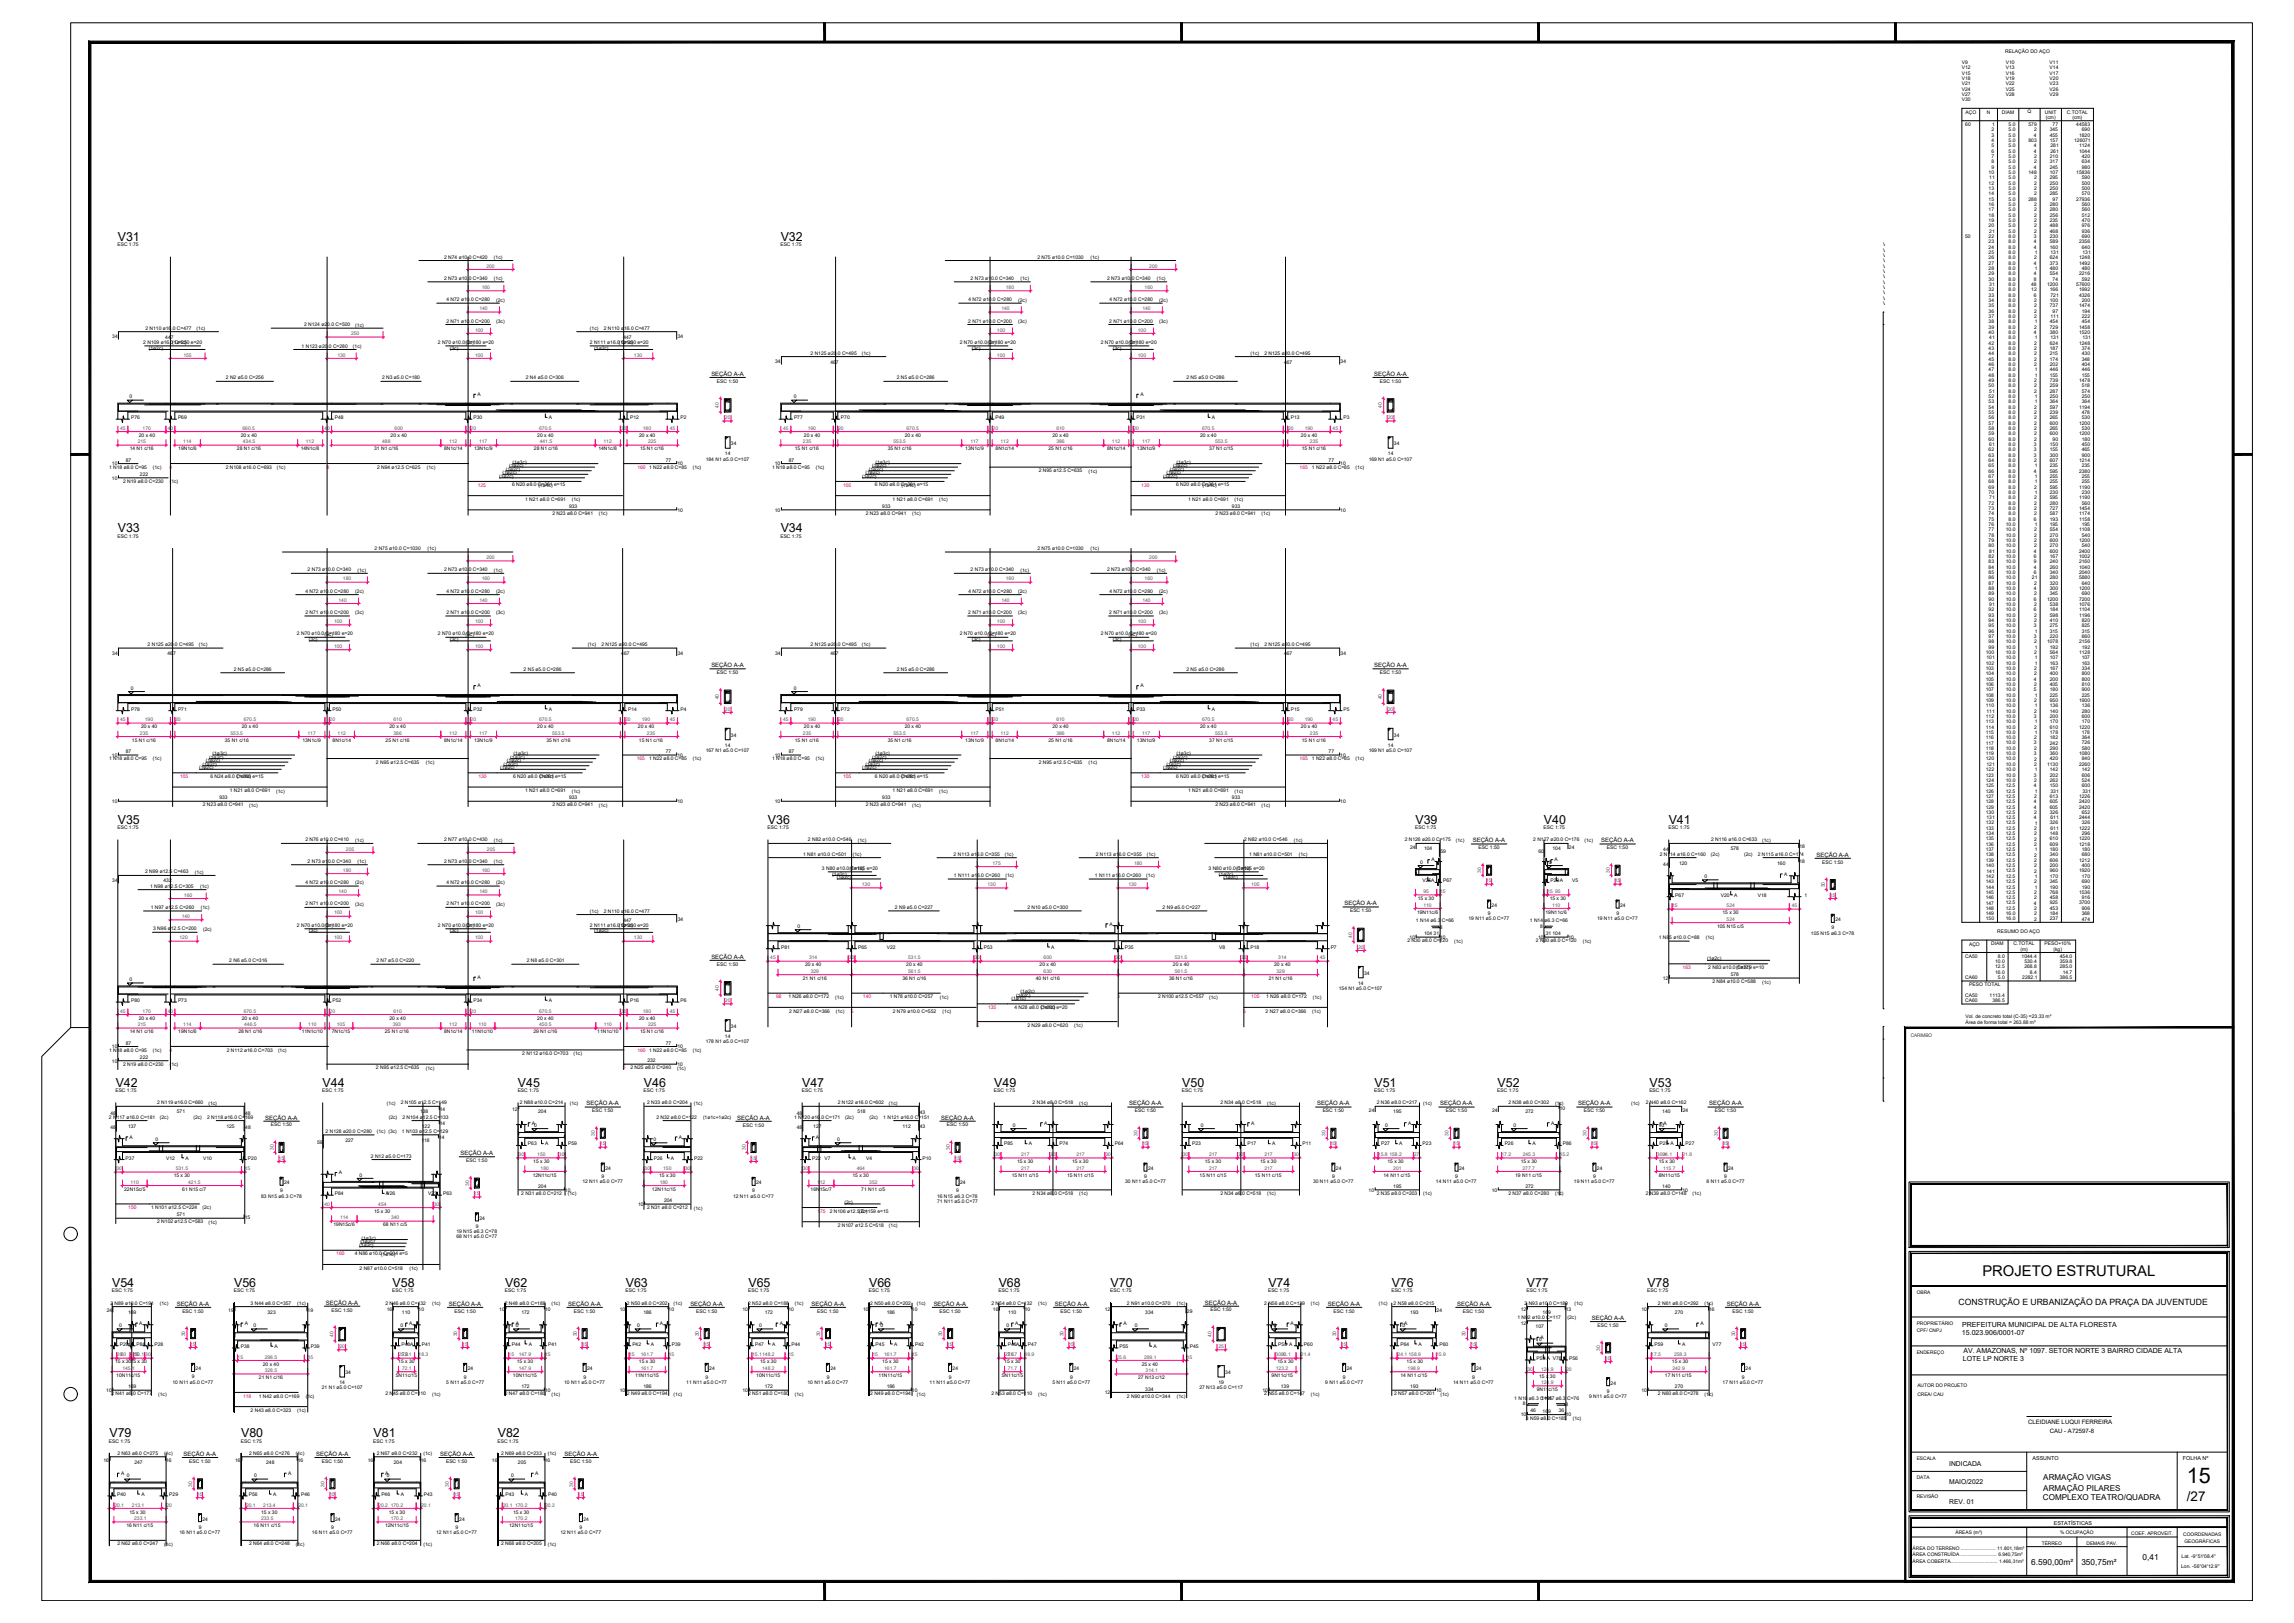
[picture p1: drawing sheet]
<svg xmlns="http://www.w3.org/2000/svg" width="1189mm" height="841mm" viewBox="0 0 1189 841" stroke-linecap="round" stroke-linejoin="round" font-family="sans-serif">
<defs><g id="words">
<text font-size="11.2" x="1133" y="768">15</text>
<text font-size="7.7" x="1027" y="661">PROJETO ESTRUTURAL</text>
<text font-size="7" x="1133" y="778">/27</text>
<g font-size="6.4">
<text x="61" y="125">V31</text>
<text x="405" y="125">V32</text>
<text x="61" y="276">V33</text>
<text x="405" y="276">V34</text>
<text x="61" y="427">V35</text>
<text x="398" y="427">V36</text>
<text x="734" y="427">V39</text>
<text x="800" y="427">V40</text>
<text x="865" y="427">V41</text>
<text x="60" y="563">V42</text>
<text x="167" y="563">V44</text>
<text x="268" y="563">V45</text>
<text x="334" y="563">V46</text>
<text x="416" y="563">V47</text>
<text x="515" y="563">V49</text>
<text x="613" y="563">V50</text>
<text x="712" y="563">V51</text>
<text x="776" y="563">V52</text>
<text x="855" y="563">V53</text>
<text x="58" y="667">V54</text>
<text x="121" y="667">V56</text>
<text x="203" y="667">V58</text>
<text x="262" y="667">V62</text>
<text x="324" y="667">V63</text>
<text x="388" y="667">V65</text>
<text x="450" y="667">V66</text>
<text x="518" y="667">V68</text>
<text x="576" y="667">V70</text>
<text x="657" y="667">V74</text>
<text x="721" y="667">V76</text>
<text x="791" y="667">V77</text>
<text x="854" y="667">V78</text>
<text x="57" y="745">V79</text>
<text x="125" y="745">V80</text>
<text x="194" y="745">V81</text>
<text x="258" y="745">V82</text>
</g>
<text font-size="4.5" x="1015" y="676">CONSTRUÇÃO E URBANIZAÇÃO DA PRAÇA DA JUVENTUDE</text>
<g font-size="4.3">
<text x="1110" y="809">0,41</text>
<text x="1053" y="811">6.590,00m²</text>
<text x="1079" y="811">350,75m²</text>
</g>
<g font-size="4.2">
<text x="1059" y="767">ARMAÇÃO VIGAS</text>
<text x="1059" y="772">ARMAÇÃO PILARES</text>
<text x="1059" y="778">COMPLEXO TEATRO/QUADRA</text>
</g>
<g font-size="3.6">
<text x="1017" y="688">PREFEITURA MUNICIPAL DE ALTA FLORESTA</text>
<text x="1017" y="692">15.023.906/0001-07</text>
<text x="1018" y="701">AV. AMAZONAS, Nº 1097. SETOR NORTE 3 BAIRRO CIDADE ALTA</text>
<text x="1017" y="705">LOTE LP NORTE 3</text>
</g>
<g font-size="3.5">
<text x="1010" y="759">INDICADA</text>
<text x="1010" y="769">MAIO/2022</text>
<text x="1010" y="779">REV. 01</text>
</g>
<g font-size="3.1">
<text x="369" y="195">SEÇÃO A-A</text>
<text x="712" y="195">SEÇÃO A-A</text>
<text x="369" y="346">SEÇÃO A-A</text>
<text x="712" y="346">SEÇÃO A-A</text>
<text x="763" y="437">SEÇÃO A-A</text>
<text x="830" y="437">SEÇÃO A-A</text>
<text x="941" y="444">SEÇÃO A-A</text>
<text x="697" y="469">SEÇÃO A-A</text>
<text x="369" y="497">SEÇÃO A-A</text>
<text x="304" y="573">SEÇÃO A-A</text>
<text x="585" y="573">SEÇÃO A-A</text>
<text x="683" y="573">SEÇÃO A-A</text>
<text x="746" y="573">SEÇÃO A-A</text>
<text x="818" y="573">SEÇÃO A-A</text>
<text x="886" y="573">SEÇÃO A-A</text>
<text x="137" y="580">SEÇÃO A-A</text>
<text x="382" y="580">SEÇÃO A-A</text>
<text x="488" y="580">SEÇÃO A-A</text>
<text x="239" y="599">SEÇÃO A-A</text>
<text x="92" y="677">SEÇÃO A-A</text>
<text x="169" y="676">SEÇÃO A-A</text>
<text x="233" y="677">SEÇÃO A-A</text>
<text x="295" y="677">SEÇÃO A-A</text>
<text x="358" y="677">SEÇÃO A-A</text>
<text x="421" y="677">SEÇÃO A-A</text>
<text x="484" y="677">SEÇÃO A-A</text>
<text x="547" y="677">SEÇÃO A-A</text>
<text x="624" y="676">SEÇÃO A-A</text>
<text x="688" y="677">SEÇÃO A-A</text>
<text x="755" y="677">SEÇÃO A-A</text>
<text x="895" y="677">SEÇÃO A-A</text>
<text x="825" y="684">SEÇÃO A-A</text>
<text x="1051" y="738">CLEIDIANE LUQUI FERREIRA</text>
<text x="1062" y="743">CAU - A72597-8</text>
<text x="95" y="754">SEÇÃO A-A</text>
<text x="164" y="754">SEÇÃO A-A</text>
<text x="228" y="754">SEÇÃO A-A</text>
<text x="293" y="754">SEÇÃO A-A</text>
</g>
<g font-size="2.8">
<text x="1053" y="756">ASSUNTO</text>
<text x="1131" y="756">FOLHA Nº</text>
<text x="1064" y="790">ESTATÍSTICAS</text>
</g>
<g font-size="2.6">
<text x="1039" y="28">RELAÇÃO DO AÇO</text>
<text x="1017" y="33">V9</text>
<text x="1017" y="36">V12</text>
<text x="1039" y="33">V10</text>
<text x="1039" y="36">V13</text>
<text x="1062" y="33">V11</text>
<text x="1062" y="36">V14</text>
<text x="1017" y="39">V15</text>
<text x="1017" y="41">V18</text>
<text x="1039" y="39">V16</text>
<text x="1039" y="41">V19</text>
<text x="1062" y="39">V17</text>
<text x="1062" y="41">V20</text>
<text x="1017" y="44">V21</text>
<text x="1017" y="47">V24</text>
<text x="1039" y="44">V22</text>
<text x="1039" y="47">V25</text>
<text x="1062" y="44">V23</text>
<text x="1062" y="47">V26</text>
<text x="1017" y="50">V27</text>
<text x="1017" y="52">V30</text>
<text x="1039" y="50">V28</text>
<text x="1062" y="50">V29</text>
<text x="1019" y="59">AÇO</text>
<text x="1030" y="59">N</text>
<text x="1037" y="59">DIAM</text>
<text x="1051" y="59">Q</text>
<text x="1060" y="59">UNIT</text>
<text x="1071" y="59">C.TOTAL</text>
<text x="1019" y="65">60</text>
<text x="1032" y="65">1</text>
<text x="1041" y="65">5.0</text>
<text x="1051" y="65">579</text>
<text x="1060" y="62">(cm)</text>
<text x="1064" y="65">77</text>
<text x="1074" y="62">(cm)</text>
<text x="1076" y="65">44583</text>
<text x="1032" y="71">3</text>
<text x="1032" y="68">2</text>
<text x="1041" y="68">5.0</text>
<text x="1041" y="71">5.0</text>
<text x="1054" y="71">4</text>
<text x="1054" y="68">2</text>
<text x="1062" y="68">345</text>
<text x="1062" y="71">455</text>
<text x="1077" y="71">1820</text>
<text x="1079" y="68">690</text>
<text x="1032" y="74">4</text>
<text x="1032" y="76">5</text>
<text x="1041" y="74">5.0</text>
<text x="1041" y="76">5.0</text>
<text x="1051" y="74">803</text>
<text x="1054" y="76">4</text>
<text x="1062" y="74">157</text>
<text x="1063" y="76">281</text>
<text x="1075" y="74">126071</text>
<text x="1077" y="76">1124</text>
<text x="1032" y="79">6</text>
<text x="1032" y="82">7</text>
<text x="1041" y="79">5.0</text>
<text x="1041" y="82">5.0</text>
<text x="1054" y="79">4</text>
<text x="1054" y="82">2</text>
<text x="1062" y="82">210</text>
<text x="1063" y="79">261</text>
<text x="1077" y="79">1044</text>
<text x="1079" y="82">420</text>
<text x="1032" y="85">8</text>
<text x="1032" y="87">9</text>
<text x="1041" y="85">5.0</text>
<text x="1041" y="87">5.0</text>
<text x="1054" y="87">4</text>
<text x="1054" y="85">2</text>
<text x="1062" y="87">245</text>
<text x="1062" y="85">317</text>
<text x="1079" y="85">634</text>
<text x="1079" y="87">980</text>
<text x="1031" y="90">10</text>
<text x="1031" y="96">12</text>
<text x="1031" y="93">11</text>
<text x="1041" y="90">5.0</text>
<text x="1041" y="93">5.0</text>
<text x="1041" y="96">5.0</text>
<text x="1051" y="90">148</text>
<text x="1054" y="93">2</text>
<text x="1054" y="96">2</text>
<text x="1062" y="93">295</text>
<text x="1062" y="90">107</text>
<text x="1062" y="96">250</text>
<text x="1076" y="90">15836</text>
<text x="1079" y="93">590</text>
<text x="1079" y="96">500</text>
<text x="1031" y="98">13</text>
<text x="1031" y="101">14</text>
<text x="1041" y="98">5.0</text>
<text x="1041" y="101">5.0</text>
<text x="1054" y="99">2</text>
<text x="1054" y="101">2</text>
<text x="1062" y="101">285</text>
<text x="1062" y="98">250</text>
<text x="1079" y="98">500</text>
<text x="1079" y="101">570</text>
<text x="1031" y="104">15</text>
<text x="1031" y="107">16</text>
<text x="1041" y="104">5.0</text>
<text x="1041" y="107">5.0</text>
<text x="1051" y="104">288</text>
<text x="1054" y="107">2</text>
<text x="1062" y="107">280</text>
<text x="1064" y="104">97</text>
<text x="1076" y="104">27936</text>
<text x="1079" y="107">560</text>
<text x="1031" y="110">17</text>
<text x="1031" y="112">18</text>
<text x="1041" y="110">5.0</text>
<text x="1041" y="112">5.0</text>
<text x="1054" y="110">2</text>
<text x="1054" y="112">2</text>
<text x="1062" y="110">280</text>
<text x="1062" y="112">256</text>
<text x="1079" y="110">560</text>
<text x="1079" y="112">512</text>
<text x="1031" y="115">19</text>
<text x="1031" y="118">20</text>
<text x="1041" y="115">5.0</text>
<text x="1041" y="118">5.0</text>
<text x="1054" y="115">2</text>
<text x="1054" y="118">2</text>
<text x="1062" y="115">235</text>
<text x="1062" y="118">488</text>
<text x="1079" y="115">470</text>
<text x="1079" y="118">976</text>
<text x="1018" y="123">50</text>
<text x="1031" y="123">22</text>
<text x="1031" y="121">21</text>
<text x="1041" y="121">5.0</text>
<text x="1041" y="123">8.0</text>
<text x="1054" y="123">3</text>
<text x="1054" y="121">2</text>
<text x="1062" y="121">468</text>
<text x="1062" y="123">230</text>
<text x="1079" y="121">936</text>
<text x="1079" y="123">690</text>
<text x="61" y="128">ESC 1:75</text>
<text x="404" y="128">ESC 1:75</text>
<text x="976" y="128">V31</text>
<text x="976" y="130">V34</text>
<text x="1031" y="126">23</text>
<text x="1031" y="129">24</text>
<text x="1031" y="132">25</text>
<text x="1041" y="126">8.0</text>
<text x="1041" y="129">8.0</text>
<text x="1041" y="132">8.0</text>
<text x="1054" y="126">4</text>
<text x="1054" y="129">4</text>
<text x="1054" y="132">1</text>
<text x="1062" y="126">589</text>
<text x="1062" y="129">160</text>
<text x="1063" y="132">131</text>
<text x="1077" y="126">2356</text>
<text x="1079" y="129">640</text>
<text x="1079" y="132">131</text>
<text x="230" y="134">2 N74 ø10.0 C=420</text>
<text x="256" y="134">(1c)</text>
<text x="538" y="134">2 N75 ø10.0 C=1030</text>
<text x="565" y="134">(1c)</text>
<text x="976" y="133">V39</text>
<text x="976" y="136">V42</text>
<text x="1031" y="134">26</text>
<text x="1031" y="137">27</text>
<text x="1041" y="134">8.0</text>
<text x="1041" y="137">8.0</text>
<text x="1054" y="137">4</text>
<text x="1054" y="134">2</text>
<text x="1062" y="134">624</text>
<text x="1062" y="137">373</text>
<text x="1077" y="134">1248</text>
<text x="1077" y="137">1492</text>
<text x="976" y="139">V46</text>
<text x="976" y="141">V50</text>
<text x="1031" y="140">28</text>
<text x="1031" y="143">29</text>
<text x="1041" y="140">8.0</text>
<text x="1041" y="143">8.0</text>
<text x="1054" y="143">4</text>
<text x="1054" y="140">1</text>
<text x="1062" y="140">480</text>
<text x="1062" y="143">554</text>
<text x="1077" y="143">2216</text>
<text x="1079" y="140">480</text>
<text x="230" y="145">2 N73 ø10.0 C=340</text>
<text x="256" y="145">(1c)</text>
<text x="503" y="145">2 N73 ø10.0 C=340</text>
<text x="529" y="145">(1c)</text>
<text x="574" y="145">2 N73 ø10.0 C=340</text>
<text x="600" y="145">(1c)</text>
<text x="976" y="144">V53</text>
<text x="976" y="147">V58</text>
<text x="976" y="150">V65</text>
<text x="1031" y="145">30</text>
<text x="1031" y="148">31</text>
<text x="1041" y="145">8.0</text>
<text x="1041" y="148">8.0</text>
<text x="1053" y="148">48</text>
<text x="1054" y="145">8</text>
<text x="1061" y="148">1200</text>
<text x="1064" y="145">74</text>
<text x="1076" y="148">57600</text>
<text x="1079" y="145">592</text>
<text x="976" y="152">V70</text>
<text x="976" y="155">V77</text>
<text x="1031" y="154">33</text>
<text x="1031" y="151">32</text>
<text x="1041" y="151">8.0</text>
<text x="1041" y="154">8.0</text>
<text x="1053" y="151">12</text>
<text x="1054" y="154">6</text>
<text x="1062" y="151">166</text>
<text x="1063" y="154">721</text>
<text x="1077" y="151">1992</text>
<text x="1077" y="154">4326</text>
<text x="231" y="156">4 N72 ø10.0 C=280</text>
<text x="257" y="156">(2c)</text>
<text x="502" y="156">4 N72 ø10.0 C=280</text>
<text x="528" y="156">(2c)</text>
<text x="575" y="156">4 N72 ø10.0 C=280</text>
<text x="601" y="156">(2c)</text>
<text x="976" y="158">V80</text>
<text x="1031" y="156">34</text>
<text x="1031" y="159">35</text>
<text x="1041" y="156">8.0</text>
<text x="1041" y="159">8.0</text>
<text x="1054" y="157">2</text>
<text x="1054" y="159">2</text>
<text x="1062" y="156">100</text>
<text x="1062" y="159">737</text>
<text x="1077" y="159">1474</text>
<text x="1079" y="156">200</text>
<text x="231" y="167">2 N71 ø10.0 C=200</text>
<text x="257" y="167">(3c)</text>
<text x="502" y="167">2 N71 ø10.0 C=200</text>
<text x="528" y="167">(3c)</text>
<text x="575" y="167">2 N71 ø10.0 C=200</text>
<text x="601" y="167">(3c)</text>
<text x="1031" y="162">36</text>
<text x="1031" y="165">37</text>
<text x="1031" y="168">38</text>
<text x="1041" y="162">8.0</text>
<text x="1041" y="165">8.0</text>
<text x="1041" y="168">8.0</text>
<text x="1054" y="162">2</text>
<text x="1054" y="165">2</text>
<text x="1054" y="168">1</text>
<text x="1062" y="168">454</text>
<text x="1063" y="165">111</text>
<text x="1064" y="162">97</text>
<text x="1079" y="162">194</text>
<text x="1079" y="165">222</text>
<text x="1079" y="168">454</text>
<text x="75" y="171">2 N110 ø16.0 C=477</text>
<text x="102" y="171">(1c)</text>
<text x="158" y="169">2 N124 ø20.0 C=500</text>
<text x="184" y="169">(1c)</text>
<text x="306" y="171">(1c)</text>
<text x="313" y="171">2 N110 ø16.0 C=477</text>
<text x="1031" y="170">39</text>
<text x="1031" y="173">40</text>
<text x="1041" y="170">8.0</text>
<text x="1041" y="173">8.0</text>
<text x="1054" y="173">4</text>
<text x="1054" y="170">2</text>
<text x="1062" y="170">729</text>
<text x="1062" y="173">380</text>
<text x="1077" y="170">1458</text>
<text x="1077" y="173">1520</text>
<text x="58" y="175">34</text>
<text x="74" y="178">2 N109 ø16.0 C=250 e=20</text>
<text x="86" y="176">447</text>
<text x="89" y="178">(1ø1c)</text>
<text x="227" y="178">2 N70 ø10.0 C=180 e=20</text>
<text x="241" y="178">(3c)</text>
<text x="306" y="178">2 N111 ø16.0 C=260 e=20</text>
<text x="321" y="178">(1ø1c)</text>
<text x="323" y="176">447</text>
<text x="351" y="175">34</text>
<text x="497" y="178">2 N70 ø10.0 C=180 e=20</text>
<text x="512" y="178">(3c)</text>
<text x="570" y="178">2 N70 ø10.0 C=180 e=20</text>
<text x="585" y="178">(3c)</text>
<text x="1031" y="179">42</text>
<text x="1031" y="176">41</text>
<text x="1041" y="176">8.0</text>
<text x="1041" y="179">8.0</text>
<text x="1054" y="179">2</text>
<text x="1054" y="176">1</text>
<text x="1062" y="179">624</text>
<text x="1063" y="176">131</text>
<text x="1077" y="179">1248</text>
<text x="1079" y="176">131</text>
<text x="77" y="181">(1ø2c)</text>
<text x="156" y="180">1 N123 ø20.0 C=280</text>
<text x="183" y="180">(1c)</text>
<text x="233" y="181">(3c)</text>
<text x="308" y="181">(1ø2c)</text>
<text x="420" y="184">2 N125 ø20.0 C=495</text>
<text x="447" y="184">(1c)</text>
<text x="504" y="181">(3c)</text>
<text x="577" y="181">(3c)</text>
<text x="648" y="184">(1c)</text>
<text x="655" y="184">2 N125 ø20.0 C=495</text>
<text x="1031" y="181">43</text>
<text x="1031" y="184">44</text>
<text x="1041" y="181">8.0</text>
<text x="1041" y="184">8.0</text>
<text x="1054" y="181">2</text>
<text x="1054" y="184">2</text>
<text x="1062" y="184">215</text>
<text x="1062" y="181">187</text>
<text x="1079" y="181">374</text>
<text x="1079" y="184">430</text>
<text x="402" y="188">34</text>
<text x="430" y="188">467</text>
<text x="665" y="188">467</text>
<text x="695" y="188">34</text>
<text x="1031" y="187">45</text>
<text x="1031" y="190">46</text>
<text x="1041" y="187">8.0</text>
<text x="1041" y="190">8.0</text>
<text x="1054" y="187">2</text>
<text x="1054" y="190">2</text>
<text x="1062" y="187">174</text>
<text x="1062" y="190">202</text>
<text x="1079" y="187">348</text>
<text x="1079" y="190">404</text>
<text x="117" y="197">2 N2 ø5.0 C=256</text>
<text x="198" y="197">2 N3 ø5.0 C=180</text>
<text x="273" y="197">2 N4 ø5.0 C=306</text>
<text x="465" y="197">2 N5 ø5.0 C=286</text>
<text x="615" y="197">2 N5 ø5.0 C=286</text>
<text x="1031" y="192">47</text>
<text x="1031" y="195">48</text>
<text x="1031" y="198">49</text>
<text x="1041" y="192">8.0</text>
<text x="1041" y="195">8.0</text>
<text x="1041" y="198">8.0</text>
<text x="1054" y="198">2</text>
<text x="1054" y="192">1</text>
<text x="1054" y="195">1</text>
<text x="1062" y="195">155</text>
<text x="1062" y="192">446</text>
<text x="1062" y="198">739</text>
<text x="1077" y="198">1478</text>
<text x="1079" y="195">155</text>
<text x="1079" y="192">446</text>
<text x="372" y="198">ESC 1:50</text>
<text x="715" y="198">ESC 1:50</text>
<text x="1031" y="201">50</text>
<text x="1031" y="203">51</text>
<text x="1041" y="201">8.0</text>
<text x="1041" y="203">8.0</text>
<text x="1054" y="201">2</text>
<text x="1054" y="203">2</text>
<text x="1062" y="201">259</text>
<text x="1062" y="203">287</text>
<text x="1079" y="201">518</text>
<text x="1079" y="203">574</text>
<text x="67" y="206">0</text>
<text x="247" y="205">A</text>
<text x="411" y="206">0</text>
<text x="591" y="205">A</text>
<text x="1031" y="209">53</text>
<text x="1031" y="206">52</text>
<text x="1041" y="206">8.0</text>
<text x="1041" y="209">8.0</text>
<text x="1054" y="206">1</text>
<text x="1054" y="209">1</text>
<text x="1062" y="206">250</text>
<text x="1062" y="209">364</text>
<text x="1079" y="206">250</text>
<text x="1079" y="209">364</text>
<text x="1031" y="212">54</text>
<text x="1031" y="215">55</text>
<text x="1041" y="212">8.0</text>
<text x="1041" y="215">8.0</text>
<text x="1054" y="212">2</text>
<text x="1054" y="215">2</text>
<text x="1062" y="212">597</text>
<text x="1062" y="215">239</text>
<text x="1077" y="212">1194</text>
<text x="1079" y="215">478</text>
<text x="68" y="217">P76</text>
<text x="92" y="217">P69</text>
<text x="173" y="217">P48</text>
<text x="245" y="217">P30</text>
<text x="284" y="217">A</text>
<text x="327" y="217">P12</text>
<text x="353" y="217">P2</text>
<text x="411" y="217">P77</text>
<text x="436" y="217">P70</text>
<text x="516" y="217">P49</text>
<text x="589" y="217">P31</text>
<text x="628" y="217">A</text>
<text x="669" y="217">P13</text>
<text x="696" y="217">P3</text>
<text x="1031" y="217">56</text>
<text x="1031" y="220">57</text>
<text x="1041" y="217">8.0</text>
<text x="1041" y="220">8.0</text>
<text x="1054" y="217">2</text>
<text x="1054" y="220">2</text>
<text x="1062" y="217">265</text>
<text x="1062" y="220">600</text>
<text x="1077" y="220">1200</text>
<text x="1079" y="217">530</text>
<text x="72" y="226">20 x 40</text>
<text x="125" y="226">20 x 40</text>
<text x="202" y="226">20 x 40</text>
<text x="278" y="226">20 x 40</text>
<text x="331" y="226">20 x 40</text>
<text x="417" y="226">20 x 40</text>
<text x="469" y="226">20 x 40</text>
<text x="545" y="226">20 x 40</text>
<text x="622" y="226">20 x 40</text>
<text x="674" y="226">20 x 40</text>
<text x="1031" y="223">58</text>
<text x="1031" y="226">59</text>
<text x="1041" y="223">8.0</text>
<text x="1041" y="226">8.0</text>
<text x="1054" y="223">2</text>
<text x="1054" y="226">2</text>
<text x="1062" y="223">265</text>
<text x="1062" y="226">600</text>
<text x="1077" y="226">1200</text>
<text x="1079" y="223">530</text>
<text x="67" y="233">14 N1 c/16</text>
<text x="92" y="233">19N1c/6</text>
<text x="123" y="233">28 N1 c/16</text>
<text x="156" y="233">14N1c/8</text>
<text x="194" y="233">31 N1 c/16</text>
<text x="230" y="233">8N1c/14</text>
<text x="246" y="233">13N1c/9</text>
<text x="277" y="233">28 N1 c/16</text>
<text x="310" y="233">14N1c/8</text>
<text x="332" y="233">15 N1 c/16</text>
<text x="379" y="231">34</text>
<text x="412" y="233">15 N1 c/16</text>
<text x="460" y="233">35 N1 c/16</text>
<text x="500" y="233">13N1c/9</text>
<text x="516" y="233">8N1c/14</text>
<text x="543" y="233">25 N1 c/16</text>
<text x="574" y="233">8N1c/14</text>
<text x="589" y="233">13N1c/9</text>
<text x="627" y="233">37 N1 c/15</text>
<text x="675" y="233">15 N1 c/16</text>
<text x="722" y="231">34</text>
<text x="1031" y="228">60</text>
<text x="1031" y="234">62</text>
<text x="1031" y="231">61</text>
<text x="1041" y="228">8.0</text>
<text x="1041" y="231">8.0</text>
<text x="1041" y="234">8.0</text>
<text x="1054" y="231">3</text>
<text x="1054" y="234">3</text>
<text x="1054" y="228">2</text>
<text x="1062" y="234">155</text>
<text x="1062" y="231">150</text>
<text x="1064" y="228">90</text>
<text x="1079" y="234">465</text>
<text x="1079" y="228">180</text>
<text x="1079" y="231">450</text>
<text x="65" y="239">87</text>
<text x="345" y="239">77</text>
<text x="366" y="239">184 N1 ø5.0 C=107</text>
<text x="376" y="236">14</text>
<text x="409" y="239">87</text>
<text x="689" y="239">77</text>
<text x="709" y="239">169 N1 ø5.0 C=107</text>
<text x="719" y="236">14</text>
<text x="1031" y="237">63</text>
<text x="1031" y="239">64</text>
<text x="1041" y="237">8.0</text>
<text x="1041" y="239">8.0</text>
<text x="1054" y="237">3</text>
<text x="1054" y="239">2</text>
<text x="1062" y="237">300</text>
<text x="1062" y="239">607</text>
<text x="1077" y="239">1214</text>
<text x="1079" y="237">900</text>
<text x="57" y="243">1 N18 ø8.0 C=95</text>
<text x="58" y="241">10</text>
<text x="79" y="243">(1c)</text>
<text x="117" y="243">2 N108 ø16.0 C=693</text>
<text x="143" y="243">(1c)</text>
<text x="195" y="243">2 N94 ø12.5 C=625</text>
<text x="221" y="243">(1c)</text>
<text x="260" y="246">(1ø2c)</text>
<text x="262" y="244">(1ø2c)</text>
<text x="264" y="242">(1ø2c)</text>
<text x="266" y="240">(1ø3c)</text>
<text x="336" y="243">1 N22 ø8.0 C=85</text>
<text x="351" y="241">10</text>
<text x="359" y="243">(1c)</text>
<text x="400" y="243">1 N18 ø8.0 C=95</text>
<text x="402" y="241">10</text>
<text x="423" y="243">(1c)</text>
<text x="449" y="246">(1ø2c)</text>
<text x="450" y="244">(1ø2c)</text>
<text x="452" y="242">(1ø2c)</text>
<text x="454" y="240">(1ø3c)</text>
<text x="538" y="245">2 N95 ø12.5 C=635</text>
<text x="564" y="245">(1c)</text>
<text x="605" y="246">(1ø2c)</text>
<text x="606" y="244">(1ø2c)</text>
<text x="608" y="242">(1ø2c)</text>
<text x="610" y="240">(1ø3c)</text>
<text x="680" y="243">1 N22 ø8.0 C=85</text>
<text x="695" y="241">10</text>
<text x="703" y="243">(1c)</text>
<text x="1031" y="242">65</text>
<text x="1031" y="245">66</text>
<text x="1041" y="242">8.0</text>
<text x="1041" y="245">8.0</text>
<text x="1054" y="245">4</text>
<text x="1054" y="242">1</text>
<text x="1062" y="242">235</text>
<text x="1062" y="245">595</text>
<text x="1077" y="245">2380</text>
<text x="1079" y="242">235</text>
<text x="58" y="249">10</text>
<text x="64" y="250">2 N19 ø8.0 C=230</text>
<text x="73" y="247">222</text>
<text x="88" y="250">(1c)</text>
<text x="259" y="248">(1ø2c)</text>
<text x="447" y="248">(1ø2c)</text>
<text x="603" y="248">(1ø2c)</text>
<text x="1031" y="248">67</text>
<text x="1031" y="250">68</text>
<text x="1041" y="248">8.0</text>
<text x="1041" y="250">8.0</text>
<text x="1054" y="248">1</text>
<text x="1054" y="250">1</text>
<text x="1062" y="248">255</text>
<text x="1062" y="250">255</text>
<text x="1079" y="248">255</text>
<text x="1079" y="250">255</text>
<text x="265" y="252">6 N20 ø8.0 C=381 e=15</text>
<text x="279" y="252">(1ø1c)</text>
<text x="453" y="252">6 N20 ø8.0 C=381 e=15</text>
<text x="467" y="252">(1ø1c)</text>
<text x="609" y="252">6 N20 ø8.0 C=381 e=15</text>
<text x="623" y="252">(1ø1c)</text>
<text x="1031" y="253">69</text>
<text x="1031" y="256">70</text>
<text x="1041" y="253">8.0</text>
<text x="1041" y="256">8.0</text>
<text x="1054" y="253">2</text>
<text x="1054" y="256">1</text>
<text x="1062" y="253">595</text>
<text x="1062" y="256">230</text>
<text x="1077" y="253">1190</text>
<text x="1079" y="256">230</text>
<text x="272" y="259">1 N21 ø8.0 C=691</text>
<text x="295" y="263">933</text>
<text x="296" y="260">(1c)</text>
<text x="457" y="263">933</text>
<text x="463" y="259">1 N21 ø8.0 C=691</text>
<text x="487" y="260">(1c)</text>
<text x="616" y="259">1 N21 ø8.0 C=691</text>
<text x="638" y="263">933</text>
<text x="640" y="260">(1c)</text>
<text x="1031" y="261">72</text>
<text x="1031" y="259">71</text>
<text x="1041" y="259">8.0</text>
<text x="1041" y="261">8.0</text>
<text x="1054" y="259">2</text>
<text x="1054" y="261">2</text>
<text x="1062" y="259">595</text>
<text x="1062" y="261">280</text>
<text x="1077" y="259">1190</text>
<text x="1079" y="261">560</text>
<text x="286" y="267">2 N23 ø8.0 C=941</text>
<text x="310" y="267">(1c)</text>
<text x="351" y="265">10</text>
<text x="402" y="265">10</text>
<text x="449" y="267">2 N23 ø8.0 C=941</text>
<text x="473" y="267">(1c)</text>
<text x="630" y="267">2 N23 ø8.0 C=941</text>
<text x="654" y="267">(1c)</text>
<text x="695" y="265">10</text>
<text x="1031" y="264">73</text>
<text x="1031" y="267">74</text>
<text x="1031" y="270">75</text>
<text x="1041" y="264">8.0</text>
<text x="1041" y="267">8.0</text>
<text x="1041" y="270">8.0</text>
<text x="1054" y="270">6</text>
<text x="1054" y="264">2</text>
<text x="1054" y="267">2</text>
<text x="1062" y="264">727</text>
<text x="1062" y="267">587</text>
<text x="1062" y="270">193</text>
<text x="1077" y="264">1454</text>
<text x="1077" y="267">1174</text>
<text x="1077" y="270">1158</text>
<text x="1031" y="273">76</text>
<text x="1031" y="275">77</text>
<text x="1040" y="273">10.0</text>
<text x="1040" y="275">10.0</text>
<text x="1054" y="275">2</text>
<text x="1054" y="273">1</text>
<text x="1062" y="273">195</text>
<text x="1062" y="275">554</text>
<text x="1077" y="275">1108</text>
<text x="1079" y="273">195</text>
<text x="61" y="279">ESC 1:75</text>
<text x="404" y="279">ESC 1:75</text>
<text x="1031" y="278">78</text>
<text x="1031" y="281">79</text>
<text x="1040" y="278">10.0</text>
<text x="1040" y="281">10.0</text>
<text x="1054" y="278">2</text>
<text x="1054" y="281">2</text>
<text x="1062" y="278">270</text>
<text x="1062" y="281">600</text>
<text x="1077" y="281">1200</text>
<text x="1079" y="278">540</text>
<text x="194" y="285">2 N75 ø10.0 C=1030</text>
<text x="222" y="285">(1c)</text>
<text x="538" y="285">2 N75 ø10.0 C=1030</text>
<text x="565" y="285">(1c)</text>
<text x="1031" y="284">80</text>
<text x="1031" y="286">81</text>
<text x="1040" y="284">10.0</text>
<text x="1040" y="286">10.0</text>
<text x="1054" y="286">4</text>
<text x="1054" y="284">2</text>
<text x="1062" y="284">270</text>
<text x="1062" y="286">600</text>
<text x="1077" y="286">2400</text>
<text x="1079" y="284">540</text>
<text x="1031" y="292">83</text>
<text x="1031" y="289">82</text>
<text x="1040" y="289">10.0</text>
<text x="1040" y="292">10.0</text>
<text x="1054" y="289">6</text>
<text x="1054" y="292">9</text>
<text x="1062" y="289">167</text>
<text x="1062" y="292">240</text>
<text x="1077" y="289">1002</text>
<text x="1077" y="292">2160</text>
<text x="159" y="296">2 N73 ø10.0 C=340</text>
<text x="185" y="296">(1c)</text>
<text x="230" y="296">2 N73 ø10.0 C=340</text>
<text x="256" y="296">(1c)</text>
<text x="503" y="296">2 N73 ø10.0 C=340</text>
<text x="529" y="296">(1c)</text>
<text x="574" y="296">2 N73 ø10.0 C=340</text>
<text x="600" y="296">(1c)</text>
<text x="1031" y="295">84</text>
<text x="1031" y="297">85</text>
<text x="1040" y="295">10.0</text>
<text x="1040" y="297">10.0</text>
<text x="1054" y="295">4</text>
<text x="1054" y="297">6</text>
<text x="1062" y="295">260</text>
<text x="1062" y="297">340</text>
<text x="1077" y="295">1040</text>
<text x="1077" y="297">2040</text>
<text x="1031" y="300">86</text>
<text x="1031" y="303">87</text>
<text x="1031" y="306">88</text>
<text x="1040" y="300">10.0</text>
<text x="1040" y="303">10.0</text>
<text x="1040" y="306">10.0</text>
<text x="1053" y="300">21</text>
<text x="1054" y="306">4</text>
<text x="1054" y="303">2</text>
<text x="1062" y="300">280</text>
<text x="1062" y="303">320</text>
<text x="1062" y="306">300</text>
<text x="1077" y="300">5880</text>
<text x="1077" y="306">1200</text>
<text x="1079" y="303">640</text>
<text x="158" y="307">4 N72 ø10.0 C=280</text>
<text x="184" y="307">(2c)</text>
<text x="231" y="307">4 N72 ø10.0 C=280</text>
<text x="257" y="307">(2c)</text>
<text x="502" y="307">4 N72 ø10.0 C=280</text>
<text x="528" y="307">(2c)</text>
<text x="575" y="307">4 N72 ø10.0 C=280</text>
<text x="601" y="307">(2c)</text>
<text x="1031" y="308">89</text>
<text x="1031" y="311">90</text>
<text x="1040" y="308">10.0</text>
<text x="1040" y="311">10.0</text>
<text x="1054" y="311">6</text>
<text x="1054" y="308">2</text>
<text x="1061" y="311">1200</text>
<text x="1062" y="308">345</text>
<text x="1077" y="311">7200</text>
<text x="1079" y="308">690</text>
<text x="1031" y="317">92</text>
<text x="1031" y="314">91</text>
<text x="1040" y="314">10.0</text>
<text x="1040" y="317">10.0</text>
<text x="1054" y="317">6</text>
<text x="1054" y="314">2</text>
<text x="1062" y="314">538</text>
<text x="1062" y="317">184</text>
<text x="1077" y="314">1076</text>
<text x="1077" y="317">1104</text>
<text x="158" y="318">2 N71 ø10.0 C=200</text>
<text x="184" y="318">(3c)</text>
<text x="231" y="318">2 N71 ø10.0 C=200</text>
<text x="257" y="318">(3c)</text>
<text x="502" y="318">2 N71 ø10.0 C=200</text>
<text x="528" y="318">(3c)</text>
<text x="575" y="318">2 N71 ø10.0 C=200</text>
<text x="601" y="318">(3c)</text>
<text x="1031" y="319">93</text>
<text x="1031" y="322">94</text>
<text x="1040" y="319">10.0</text>
<text x="1040" y="322">10.0</text>
<text x="1054" y="320">2</text>
<text x="1054" y="322">2</text>
<text x="1062" y="319">598</text>
<text x="1062" y="322">410</text>
<text x="1077" y="319">1196</text>
<text x="1079" y="322">820</text>
<text x="154" y="329">2 N70 ø10.0 C=180 e=20</text>
<text x="168" y="329">(3c)</text>
<text x="227" y="329">2 N70 ø10.0 C=180 e=20</text>
<text x="241" y="329">(3c)</text>
<text x="497" y="329">2 N70 ø10.0 C=180 e=20</text>
<text x="512" y="329">(3c)</text>
<text x="570" y="329">2 N70 ø10.0 C=180 e=20</text>
<text x="585" y="329">(3c)</text>
<text x="1031" y="325">95</text>
<text x="1031" y="328">96</text>
<text x="1040" y="325">10.0</text>
<text x="1040" y="328">10.0</text>
<text x="1054" y="325">3</text>
<text x="1054" y="328">1</text>
<text x="1062" y="325">275</text>
<text x="1062" y="328">315</text>
<text x="1079" y="325">825</text>
<text x="1079" y="328">315</text>
<text x="77" y="335">2 N125 ø20.0 C=495</text>
<text x="103" y="335">(1c)</text>
<text x="160" y="332">(3c)</text>
<text x="233" y="332">(3c)</text>
<text x="305" y="335">(1c)</text>
<text x="312" y="335">2 N125 ø20.0 C=495</text>
<text x="420" y="335">2 N125 ø20.0 C=495</text>
<text x="447" y="335">(1c)</text>
<text x="504" y="332">(3c)</text>
<text x="577" y="332">(3c)</text>
<text x="648" y="335">(1c)</text>
<text x="655" y="335">2 N125 ø20.0 C=495</text>
<text x="1031" y="331">97</text>
<text x="1031" y="333">98</text>
<text x="1040" y="331">10.0</text>
<text x="1040" y="333">10.0</text>
<text x="1054" y="331">3</text>
<text x="1054" y="333">2</text>
<text x="1061" y="333">1078</text>
<text x="1062" y="331">220</text>
<text x="1077" y="333">2156</text>
<text x="1079" y="331">660</text>
<text x="58" y="339">34</text>
<text x="87" y="339">467</text>
<text x="322" y="339">467</text>
<text x="351" y="339">34</text>
<text x="402" y="339">34</text>
<text x="430" y="339">467</text>
<text x="665" y="339">467</text>
<text x="695" y="339">34</text>
<text x="1029" y="339">100</text>
<text x="1030" y="342">101</text>
<text x="1031" y="336">99</text>
<text x="1040" y="336">10.0</text>
<text x="1040" y="339">10.0</text>
<text x="1040" y="342">10.0</text>
<text x="1054" y="339">2</text>
<text x="1054" y="336">1</text>
<text x="1054" y="342">1</text>
<text x="1062" y="336">192</text>
<text x="1062" y="339">564</text>
<text x="1062" y="342">107</text>
<text x="1077" y="339">1128</text>
<text x="1079" y="342">107</text>
<text x="1079" y="336">192</text>
<text x="121" y="348">2 N5 ø5.0 C=286</text>
<text x="271" y="348">2 N5 ø5.0 C=286</text>
<text x="465" y="348">2 N5 ø5.0 C=286</text>
<text x="615" y="348">2 N5 ø5.0 C=286</text>
<text x="1029" y="347">103</text>
<text x="1029" y="344">102</text>
<text x="1040" y="344">10.0</text>
<text x="1040" y="347">10.0</text>
<text x="1054" y="347">2</text>
<text x="1054" y="344">1</text>
<text x="1062" y="344">163</text>
<text x="1062" y="347">167</text>
<text x="1079" y="344">163</text>
<text x="1079" y="347">334</text>
<text x="372" y="349">ESC 1:50</text>
<text x="715" y="349">ESC 1:50</text>
<text x="1029" y="353">105</text>
<text x="1029" y="350">104</text>
<text x="1040" y="350">10.0</text>
<text x="1040" y="353">10.0</text>
<text x="1054" y="353">4</text>
<text x="1054" y="350">2</text>
<text x="1062" y="350">400</text>
<text x="1062" y="353">200</text>
<text x="1079" y="350">800</text>
<text x="1079" y="353">800</text>
<text x="68" y="358">0</text>
<text x="247" y="356">A</text>
<text x="411" y="358">0</text>
<text x="591" y="356">A</text>
<text x="1029" y="355">106</text>
<text x="1029" y="358">107</text>
<text x="1040" y="355">10.0</text>
<text x="1040" y="358">10.0</text>
<text x="1054" y="358">5</text>
<text x="1054" y="355">2</text>
<text x="1062" y="355">405</text>
<text x="1062" y="358">180</text>
<text x="1079" y="355">810</text>
<text x="1079" y="358">900</text>
<text x="1029" y="361">108</text>
<text x="1029" y="364">109</text>
<text x="1040" y="361">10.0</text>
<text x="1040" y="364">10.0</text>
<text x="1054" y="364">2</text>
<text x="1054" y="361">1</text>
<text x="1062" y="361">225</text>
<text x="1062" y="364">950</text>
<text x="1077" y="364">1900</text>
<text x="1079" y="361">225</text>
<text x="68" y="368">P78</text>
<text x="92" y="368">P71</text>
<text x="172" y="368">P50</text>
<text x="245" y="368">P32</text>
<text x="284" y="368">A</text>
<text x="325" y="368">P14</text>
<text x="353" y="368">P4</text>
<text x="411" y="368">P79</text>
<text x="436" y="368">P72</text>
<text x="516" y="368">P51</text>
<text x="589" y="368">P33</text>
<text x="628" y="368">A</text>
<text x="669" y="368">P15</text>
<text x="696" y="368">P5</text>
<text x="1029" y="366">110</text>
<text x="1030" y="369">111</text>
<text x="1040" y="366">10.0</text>
<text x="1040" y="369">10.0</text>
<text x="1040" y="372">10.0</text>
<text x="1054" y="372">3</text>
<text x="1054" y="369">2</text>
<text x="1054" y="366">1</text>
<text x="1062" y="366">136</text>
<text x="1062" y="369">140</text>
<text x="1062" y="372">200</text>
<text x="1079" y="366">136</text>
<text x="1079" y="369">280</text>
<text x="1079" y="372">600</text>
<text x="73" y="377">20 x 40</text>
<text x="125" y="377">20 x 40</text>
<text x="202" y="377">20 x 40</text>
<text x="278" y="377">20 x 40</text>
<text x="331" y="377">20 x 40</text>
<text x="417" y="377">20 x 40</text>
<text x="469" y="377">20 x 40</text>
<text x="545" y="377">20 x 40</text>
<text x="622" y="377">20 x 40</text>
<text x="674" y="377">20 x 40</text>
<text x="1029" y="375">113</text>
<text x="1029" y="372">112</text>
<text x="1029" y="378">114</text>
<text x="1040" y="375">10.0</text>
<text x="1040" y="378">10.0</text>
<text x="1054" y="378">2</text>
<text x="1054" y="375">1</text>
<text x="1062" y="375">170</text>
<text x="1062" y="378">610</text>
<text x="1077" y="378">1220</text>
<text x="1079" y="375">170</text>
<text x="379" y="382">34</text>
<text x="722" y="382">34</text>
<text x="1029" y="380">115</text>
<text x="1029" y="383">116</text>
<text x="1040" y="380">10.0</text>
<text x="1040" y="383">10.0</text>
<text x="1054" y="383">2</text>
<text x="1054" y="380">1</text>
<text x="1062" y="380">178</text>
<text x="1062" y="383">182</text>
<text x="1079" y="380">178</text>
<text x="1079" y="383">364</text>
<text x="68" y="384">15 N1 c/16</text>
<text x="117" y="384">35 N1 c/16</text>
<text x="157" y="384">13N1c/9</text>
<text x="172" y="384">8N1c/14</text>
<text x="200" y="384">25 N1 c/16</text>
<text x="230" y="384">8N1c/14</text>
<text x="246" y="384">13N1c/9</text>
<text x="283" y="384">35 N1 c/16</text>
<text x="331" y="384">15 N1 c/16</text>
<text x="366" y="390">167 N1 ø5.0 C=107</text>
<text x="376" y="387">14</text>
<text x="412" y="384">15 N1 c/16</text>
<text x="460" y="384">35 N1 c/16</text>
<text x="500" y="384">13N1c/9</text>
<text x="516" y="384">8N1c/14</text>
<text x="543" y="384">25 N1 c/16</text>
<text x="574" y="384">8N1c/14</text>
<text x="589" y="384">13N1c/9</text>
<text x="627" y="384">37 N1 c/15</text>
<text x="675" y="384">15 N1 c/16</text>
<text x="709" y="390">169 N1 ø5.0 C=107</text>
<text x="719" y="387">14</text>
<text x="1029" y="386">117</text>
<text x="1029" y="389">118</text>
<text x="1040" y="386">10.0</text>
<text x="1040" y="389">10.0</text>
<text x="1054" y="386">3</text>
<text x="1054" y="389">2</text>
<text x="1062" y="386">242</text>
<text x="1062" y="389">290</text>
<text x="1079" y="386">726</text>
<text x="1079" y="389">580</text>
<text x="57" y="394">1 N18 ø8.0 C=95</text>
<text x="58" y="392">10</text>
<text x="65" y="390">87</text>
<text x="79" y="394">(1c)</text>
<text x="107" y="395">(1ø2c)</text>
<text x="108" y="393">(1ø2c)</text>
<text x="110" y="391">(1ø3c)</text>
<text x="195" y="396">2 N95 ø12.5 C=635</text>
<text x="221" y="396">(1c)</text>
<text x="263" y="395">(1ø2c)</text>
<text x="264" y="393">(1ø2c)</text>
<text x="266" y="391">(1ø3c)</text>
<text x="336" y="394">1 N22 ø8.0 C=85</text>
<text x="345" y="390">77</text>
<text x="351" y="392">10</text>
<text x="359" y="394">(1c)</text>
<text x="400" y="394">1 N18 ø8.0 C=95</text>
<text x="402" y="392">10</text>
<text x="409" y="390">87</text>
<text x="423" y="394">(1c)</text>
<text x="450" y="395">(1ø2c)</text>
<text x="452" y="393">(1ø2c)</text>
<text x="454" y="391">(1ø3c)</text>
<text x="538" y="396">2 N95 ø12.5 C=635</text>
<text x="564" y="396">(1c)</text>
<text x="606" y="395">(1ø2c)</text>
<text x="608" y="393">(1ø2c)</text>
<text x="610" y="391">(1ø3c)</text>
<text x="680" y="394">1 N22 ø8.0 C=85</text>
<text x="689" y="390">77</text>
<text x="695" y="392">10</text>
<text x="703" y="394">(1c)</text>
<text x="1029" y="391">119</text>
<text x="1029" y="394">120</text>
<text x="1040" y="391">10.0</text>
<text x="1040" y="394">10.0</text>
<text x="1054" y="391">3</text>
<text x="1054" y="394">2</text>
<text x="1062" y="391">360</text>
<text x="1062" y="394">420</text>
<text x="1077" y="391">1080</text>
<text x="1079" y="394">840</text>
<text x="103" y="399">(1ø2c)</text>
<text x="105" y="397">(1ø2c)</text>
<text x="259" y="399">(1ø2c)</text>
<text x="261" y="397">(1ø2c)</text>
<text x="447" y="399">(1ø2c)</text>
<text x="449" y="397">(1ø2c)</text>
<text x="603" y="399">(1ø2c)</text>
<text x="605" y="397">(1ø2c)</text>
<text x="1029" y="400">122</text>
<text x="1030" y="397">121</text>
<text x="1040" y="397">10.0</text>
<text x="1040" y="400">10.0</text>
<text x="1054" y="397">2</text>
<text x="1054" y="400">1</text>
<text x="1061" y="397">1130</text>
<text x="1062" y="400">142</text>
<text x="1077" y="397">2260</text>
<text x="1079" y="400">142</text>
<text x="109" y="403">6 N24 ø8.0 C=366 e=15</text>
<text x="123" y="403">(1ø1c)</text>
<text x="266" y="403">6 N20 ø8.0 C=381 e=15</text>
<text x="280" y="403">(1ø1c)</text>
<text x="453" y="403">6 N20 ø8.0 C=381 e=15</text>
<text x="467" y="403">(1ø1c)</text>
<text x="609" y="403">6 N20 ø8.0 C=381 e=15</text>
<text x="623" y="403">(1ø1c)</text>
<text x="1029" y="402">123</text>
<text x="1029" y="408">125</text>
<text x="1029" y="405">124</text>
<text x="1039" y="408">12.5</text>
<text x="1040" y="402">10.0</text>
<text x="1040" y="405">10.0</text>
<text x="1054" y="402">3</text>
<text x="1054" y="408">4</text>
<text x="1054" y="405">2</text>
<text x="1062" y="402">202</text>
<text x="1062" y="405">262</text>
<text x="1062" y="408">150</text>
<text x="1079" y="402">606</text>
<text x="1079" y="405">524</text>
<text x="1079" y="408">600</text>
<text x="119" y="411">1 N21 ø8.0 C=691</text>
<text x="143" y="411">(1c)</text>
<text x="272" y="411">1 N21 ø8.0 C=691</text>
<text x="296" y="411">(1c)</text>
<text x="463" y="411">1 N21 ø8.0 C=691</text>
<text x="487" y="411">(1c)</text>
<text x="616" y="411">1 N21 ø8.0 C=691</text>
<text x="640" y="411">(1c)</text>
<text x="1029" y="411">126</text>
<text x="1029" y="413">127</text>
<text x="1039" y="411">12.5</text>
<text x="1039" y="413">12.5</text>
<text x="1054" y="413">2</text>
<text x="1054" y="411">1</text>
<text x="1062" y="413">613</text>
<text x="1063" y="411">331</text>
<text x="1077" y="413">1226</text>
<text x="1079" y="411">331</text>
<text x="58" y="416">10</text>
<text x="105" y="418">2 N23 ø8.0 C=941</text>
<text x="114" y="414">933</text>
<text x="129" y="418">(1c)</text>
<text x="286" y="418">2 N23 ø8.0 C=941</text>
<text x="295" y="414">933</text>
<text x="310" y="418">(1c)</text>
<text x="351" y="416">10</text>
<text x="402" y="416">10</text>
<text x="449" y="418">2 N23 ø8.0 C=941</text>
<text x="457" y="414">933</text>
<text x="473" y="418">(1c)</text>
<text x="630" y="418">2 N23 ø8.0 C=941</text>
<text x="638" y="414">933</text>
<text x="654" y="418">(1c)</text>
<text x="695" y="416">10</text>
<text x="1029" y="416">128</text>
<text x="1029" y="419">129</text>
<text x="1039" y="416">12.5</text>
<text x="1039" y="419">12.5</text>
<text x="1054" y="416">4</text>
<text x="1054" y="419">4</text>
<text x="1062" y="416">605</text>
<text x="1062" y="419">605</text>
<text x="1077" y="416">2420</text>
<text x="1077" y="419">2420</text>
<text x="1029" y="422">130</text>
<text x="1030" y="424">131</text>
<text x="1039" y="422">12.5</text>
<text x="1039" y="424">12.5</text>
<text x="1054" y="425">4</text>
<text x="1054" y="422">2</text>
<text x="1062" y="422">326</text>
<text x="1063" y="424">611</text>
<text x="1077" y="425">2444</text>
<text x="1079" y="422">652</text>
<text x="61" y="430">ESC 1:75</text>
<text x="398" y="430">ESC 1:75</text>
<text x="733" y="430">ESC 1:75</text>
<text x="800" y="430">ESC 1:75</text>
<text x="865" y="430">ESC 1:75</text>
<text x="1029" y="430">133</text>
<text x="1029" y="427">132</text>
<text x="1039" y="427">12.5</text>
<text x="1039" y="430">12.5</text>
<text x="1054" y="430">2</text>
<text x="1054" y="427">1</text>
<text x="1062" y="427">326</text>
<text x="1063" y="430">611</text>
<text x="1077" y="430">1222</text>
<text x="1079" y="427">326</text>
<text x="158" y="436">2 N76 ø10.0 C=410</text>
<text x="184" y="436">(1c)</text>
<text x="230" y="436">2 N77 ø10.0 C=430</text>
<text x="256" y="436">(1c)</text>
<text x="419" y="436">2 N82 ø10.0 C=546</text>
<text x="445" y="436">(1c)</text>
<text x="645" y="436">2 N82 ø10.0 C=546</text>
<text x="671" y="436">(1c)</text>
<text x="728" y="436">2 N126 ø20.0 C=175</text>
<text x="755" y="436">(1c)</text>
<text x="795" y="436">2 N127 ø20.0 C=176</text>
<text x="821" y="436">(1c)</text>
<text x="887" y="436">2 N116 ø16.0 C=633</text>
<text x="913" y="436">(1c)</text>
<text x="1029" y="436">135</text>
<text x="1029" y="433">134</text>
<text x="1039" y="433">12.5</text>
<text x="1039" y="436">12.5</text>
<text x="1054" y="433">2</text>
<text x="1054" y="436">2</text>
<text x="1062" y="433">148</text>
<text x="1062" y="436">610</text>
<text x="1077" y="436">1220</text>
<text x="1079" y="433">296</text>
<text x="416" y="443">1 N81 ø10.0 C=501</text>
<text x="442" y="444">(1c)</text>
<text x="494" y="443">2 N113 ø16.0 C=355</text>
<text x="521" y="444">(1c)</text>
<text x="568" y="443">2 N113 ø16.0 C=355</text>
<text x="594" y="444">(1c)</text>
<text x="647" y="443">1 N81 ø10.0 C=501</text>
<text x="673" y="444">(1c)</text>
<text x="731" y="440">24</text>
<text x="738" y="441">104</text>
<text x="746" y="442">59</text>
<text x="766" y="440">ESC 1:50</text>
<text x="797" y="442">60</text>
<text x="805" y="441">104</text>
<text x="813" y="440">24</text>
<text x="833" y="440">ESC 1:50</text>
<text x="860" y="443">2 N114 ø16.0 C=160</text>
<text x="862" y="441">44</text>
<text x="887" y="444">(2c)</text>
<text x="897" y="441">578</text>
<text x="904" y="444">(2c)</text>
<text x="911" y="443">2 N115 ø16.0 C=174</text>
<text x="933" y="440">18</text>
<text x="1029" y="438">136</text>
<text x="1029" y="441">137</text>
<text x="1029" y="444">138</text>
<text x="1039" y="438">12.5</text>
<text x="1039" y="441">12.5</text>
<text x="1039" y="444">12.5</text>
<text x="1054" y="438">2</text>
<text x="1054" y="444">2</text>
<text x="1054" y="441">1</text>
<text x="1062" y="438">609</text>
<text x="1062" y="441">180</text>
<text x="1062" y="444">340</text>
<text x="1077" y="438">1218</text>
<text x="1079" y="441">180</text>
<text x="1079" y="444">680</text>
<text x="159" y="447">2 N73 ø10.0 C=340</text>
<text x="185" y="447">(1c)</text>
<text x="230" y="447">2 N73 ø10.0 C=340</text>
<text x="256" y="447">(1c)</text>
<text x="736" y="448">0</text>
<text x="742" y="446">A</text>
<text x="803" y="448">0</text>
<text x="806" y="446">A</text>
<text x="862" y="449">44</text>
<text x="870" y="448">120</text>
<text x="921" y="448">160</text>
<text x="933" y="447">18</text>
<text x="944" y="447">ESC 1:50</text>
<text x="1029" y="447">139</text>
<text x="1029" y="449">140</text>
<text x="1039" y="447">12.5</text>
<text x="1039" y="449">12.5</text>
<text x="1054" y="447">2</text>
<text x="1054" y="449">2</text>
<text x="1062" y="447">606</text>
<text x="1062" y="449">200</text>
<text x="1077" y="447">1212</text>
<text x="1079" y="449">400</text>
<text x="75" y="453">2 N99 ø12.5 C=463</text>
<text x="101" y="453">(1c)</text>
<text x="426" y="451">3 N80 ø10.0 C=195 e=20</text>
<text x="431" y="454">(1ø2c)</text>
<text x="434" y="456">(1ø2c)</text>
<text x="440" y="451">(1ø1c)</text>
<text x="494" y="454">1 N111 ø16.0 C=260</text>
<text x="521" y="455">(1c)</text>
<text x="567" y="454">1 N111 ø16.0 C=260</text>
<text x="594" y="455">(1c)</text>
<text x="626" y="451">3 N80 ø10.0 C=195 e=20</text>
<text x="632" y="454">(1ø2c)</text>
<text x="634" y="456">(1ø2c)</text>
<text x="641" y="451">(1ø1c)</text>
<text x="883" y="455">0</text>
<text x="925" y="454">A</text>
<text x="1029" y="455">142</text>
<text x="1030" y="452">141</text>
<text x="1039" y="452">12.5</text>
<text x="1039" y="455">12.5</text>
<text x="1054" y="452">2</text>
<text x="1054" y="455">1</text>
<text x="1062" y="452">960</text>
<text x="1062" y="455">170</text>
<text x="1077" y="452">1920</text>
<text x="1079" y="455">170</text>
<text x="58" y="457">34</text>
<text x="78" y="460">1 N98 ø12.5 C=305</text>
<text x="85" y="457">432</text>
<text x="104" y="460">(1c)</text>
<text x="158" y="458">4 N72 ø10.0 C=280</text>
<text x="184" y="458">(2c)</text>
<text x="231" y="458">4 N72 ø10.0 C=280</text>
<text x="257" y="458">(2c)</text>
<text x="737" y="457">V25A</text>
<text x="748" y="457">P67</text>
<text x="804" y="457">P20A</text>
<text x="815" y="457">V5</text>
<text x="1029" y="458">143</text>
<text x="1029" y="460">144</text>
<text x="1039" y="458">12.5</text>
<text x="1039" y="460">12.5</text>
<text x="1054" y="458">2</text>
<text x="1054" y="460">1</text>
<text x="1062" y="458">345</text>
<text x="1062" y="460">190</text>
<text x="1079" y="458">690</text>
<text x="1079" y="460">190</text>
<text x="735" y="466">15 x 30</text>
<text x="803" y="466">15 x 30</text>
<text x="868" y="465">P67</text>
<text x="892" y="465">V20</text>
<text x="899" y="465">A</text>
<text x="911" y="465">V18</text>
<text x="935" y="465">1</text>
<text x="1029" y="463">145</text>
<text x="1029" y="466">146</text>
<text x="1039" y="463">12.5</text>
<text x="1039" y="466">12.5</text>
<text x="1054" y="463">2</text>
<text x="1054" y="466">2</text>
<text x="1062" y="463">768</text>
<text x="1062" y="466">458</text>
<text x="1077" y="463">1536</text>
<text x="1079" y="466">916</text>
<text x="78" y="471">1 N97 ø12.5 C=260</text>
<text x="104" y="471">(1c)</text>
<text x="158" y="469">2 N71 ø10.0 C=200</text>
<text x="184" y="469">(3c)</text>
<text x="231" y="469">2 N71 ø10.0 C=200</text>
<text x="257" y="469">(3c)</text>
<text x="306" y="473">(1c)</text>
<text x="313" y="473">2 N110 ø16.0 C=477</text>
<text x="464" y="471">2 N9 ø5.0 C=227</text>
<text x="532" y="471">2 N10 ø5.0 C=300</text>
<text x="603" y="471">2 N9 ø5.0 C=227</text>
<text x="700" y="473">ESC 1:50</text>
<text x="734" y="473">19N11c/6</text>
<text x="773" y="470">24</text>
<text x="801" y="473">19N11c/6</text>
<text x="840" y="470">24</text>
<text x="893" y="474">15 x 30</text>
<text x="1029" y="469">147</text>
<text x="1029" y="471">148</text>
<text x="1039" y="469">12.5</text>
<text x="1039" y="471">12.5</text>
<text x="1054" y="469">4</text>
<text x="1054" y="471">2</text>
<text x="1062" y="469">925</text>
<text x="1062" y="471">453</text>
<text x="1077" y="469">3700</text>
<text x="1079" y="471">906</text>
<text x="323" y="478">447</text>
<text x="351" y="477">34</text>
<text x="575" y="480">A</text>
<text x="734" y="478">1 N14 ø6.3 C=66</text>
<text x="761" y="477">19 N11 ø5.0 C=77</text>
<text x="771" y="474">9</text>
<text x="793" y="478">1 N14 ø6.3 C=66</text>
<text x="828" y="477">19 N11 ø5.0 C=77</text>
<text x="838" y="474">9</text>
<text x="951" y="477">24</text>
<text x="1029" y="474">149</text>
<text x="1029" y="477">150</text>
<text x="1040" y="474">16.0</text>
<text x="1040" y="477">16.0</text>
<text x="1054" y="474">2</text>
<text x="1054" y="477">2</text>
<text x="1062" y="474">184</text>
<text x="1062" y="477">237</text>
<text x="1079" y="474">368</text>
<text x="1079" y="477">474</text>
<text x="79" y="482">3 N96 ø12.5 C=200</text>
<text x="105" y="482">(2c)</text>
<text x="154" y="480">2 N70 ø10.0 C=180 e=20</text>
<text x="160" y="483">(3c)</text>
<text x="168" y="480">(3c)</text>
<text x="227" y="480">2 N70 ø10.0 C=180 e=20</text>
<text x="233" y="483">(3c)</text>
<text x="241" y="480">(3c)</text>
<text x="306" y="480">2 N111 ø16.0 C=260 e=20</text>
<text x="308" y="483">(1ø2c)</text>
<text x="321" y="480">(1ø1c)</text>
<text x="413" y="481">0</text>
<text x="738" y="485">104</text>
<text x="743" y="484">31</text>
<text x="746" y="481">8</text>
<text x="798" y="481">8</text>
<text x="801" y="484">31</text>
<text x="805" y="485">104</text>
<text x="890" y="481">105 N15 c/5</text>
<text x="939" y="484">105 N15 ø6.3 C=78</text>
<text x="949" y="482">9</text>
<text x="1035" y="484">RESUMO DO AÇO</text>
<text x="405" y="492">P81</text>
<text x="445" y="492">P65</text>
<text x="460" y="492">V22</text>
<text x="510" y="492">P53</text>
<text x="545" y="492">A</text>
<text x="583" y="492">P35</text>
<text x="632" y="492">V8</text>
<text x="648" y="492">P18</text>
<text x="690" y="492">P7</text>
<text x="729" y="488">2 N30 ø8.0 C=120</text>
<text x="731" y="487">10</text>
<text x="746" y="487">10</text>
<text x="754" y="488">(1c)</text>
<text x="796" y="488">2 N30 ø8.0 C=120</text>
<text x="797" y="487">10</text>
<text x="813" y="487">10</text>
<text x="820" y="488">(1c)</text>
<text x="860" y="487">1 N85 ø10.0 C=88</text>
<text x="884" y="487">(1c)</text>
<text x="1020" y="490">AÇO</text>
<text x="1032" y="490">DIAM</text>
<text x="1044" y="490">C.TOTAL</text>
<text x="1060" y="490">PESO+10%</text>
<text x="885" y="498">(1ø2c)</text>
<text x="1018" y="496">CA50</text>
<text x="1035" y="496">8.0</text>
<text x="1047" y="493">(m)</text>
<text x="1048" y="496">1044.4</text>
<text x="1064" y="493">(kg)</text>
<text x="1068" y="496">454.0</text>
<text x="119" y="499">2 N6 ø5.0 C=316</text>
<text x="195" y="499">2 N7 ø5.0 C=220</text>
<text x="273" y="499">2 N8 ø5.0 C=301</text>
<text x="372" y="500">ESC 1:50</text>
<text x="417" y="501">20 x 40</text>
<text x="470" y="501">20 x 40</text>
<text x="539" y="501">20 x 40</text>
<text x="608" y="501">20 x 40</text>
<text x="660" y="501">20 x 40</text>
<text x="885" y="502">2 N83 ø10.0 C=279 e=10</text>
<text x="900" y="502">(1ø1c)</text>
<text x="1034" y="499">10.0</text>
<text x="1034" y="502">12.5</text>
<text x="1049" y="499">530.4</text>
<text x="1049" y="502">268.8</text>
<text x="1068" y="499">359.8</text>
<text x="1068" y="502">285.0</text>
<text x="67" y="509">0</text>
<text x="247" y="507">A</text>
<text x="416" y="508">21 N1 c/16</text>
<text x="468" y="508">36 N1 c/16</text>
<text x="537" y="508">40 N1 c/16</text>
<text x="606" y="508">36 N1 c/16</text>
<text x="657" y="508">21 N1 c/16</text>
<text x="707" y="505">34</text>
<text x="862" y="508">12</text>
<text x="887" y="509">2 N84 ø10.0 C=588</text>
<text x="897" y="506">578</text>
<text x="913" y="510">(1c)</text>
<text x="1018" y="507">CA60</text>
<text x="1034" y="505">16.0</text>
<text x="1035" y="507">5.0</text>
<text x="1048" y="507">2282.1</text>
<text x="1052" y="505">8.4</text>
<text x="1068" y="507">386.5</text>
<text x="1069" y="505">14.7</text>
<text x="529" y="515">(1ø2c)</text>
<text x="694" y="513">154 N1 ø5.0 C=107</text>
<text x="704" y="510">14</text>
<text x="1021" y="511">PESO TOTAL</text>
<text x="68" y="519">P80</text>
<text x="92" y="519">P73</text>
<text x="172" y="519">P52</text>
<text x="245" y="519">P34</text>
<text x="284" y="519">A</text>
<text x="327" y="519">P16</text>
<text x="353" y="519">P6</text>
<text x="409" y="517">1 N26 ø8.0 C=172</text>
<text x="433" y="517">(1c)</text>
<text x="461" y="517">1 N78 ø10.0 C=257</text>
<text x="487" y="517">(1c)</text>
<text x="524" y="518">(1ø1c)</text>
<text x="527" y="517">(1ø2c)</text>
<text x="600" y="517">2 N100 ø12.5 C=557</text>
<text x="627" y="517">(1c)</text>
<text x="656" y="517">1 N26 ø8.0 C=172</text>
<text x="680" y="517">(1c)</text>
<text x="1018" y="517">CA50</text>
<text x="1018" y="519">CA60</text>
<text x="1031" y="517">1113.4</text>
<text x="1033" y="519">386.5</text>
<text x="409" y="525">2 N27 ø8.0 C=366</text>
<text x="433" y="525">(1c)</text>
<text x="463" y="525">2 N79 ø10.0 C=552</text>
<text x="488" y="525">(1c)</text>
<text x="526" y="523">4 N28 ø8.0 C=300 e=20</text>
<text x="539" y="523">(1ø1c)</text>
<text x="656" y="525">2 N27 ø8.0 C=366</text>
<text x="680" y="525">(1c)</text>
<text x="1019" y="528">Vol. de concreto total (C-35) =23.33 m³</text>
<text x="72" y="528">20 x 40</text>
<text x="125" y="528">20 x 40</text>
<text x="202" y="528">20 x 40</text>
<text x="278" y="528">20 x 40</text>
<text x="331" y="528">20 x 40</text>
<text x="379" y="533">34</text>
<text x="532" y="532">2 N29 ø8.0 C=620</text>
<text x="557" y="532">(1c)</text>
<text x="1019" y="530">Área de forma total = 263.88 m²</text>
<text x="67" y="535">14 N1 c/16</text>
<text x="92" y="535">19N1c/6</text>
<text x="124" y="535">28 N1 c/16</text>
<text x="156" y="535">11N1c/10</text>
<text x="172" y="535">7N1c/15</text>
<text x="199" y="535">25 N1 c/16</text>
<text x="230" y="535">8N1c/14</text>
<text x="245" y="535">11N1c/10</text>
<text x="276" y="535">29 N1 c/16</text>
<text x="310" y="535">11N1c/10</text>
<text x="332" y="535">15 N1 c/16</text>
<text x="376" y="538">14</text>
<text x="57" y="545">1 N18 ø8.0 C=95</text>
<text x="58" y="543">10</text>
<text x="65" y="541">87</text>
<text x="79" y="545">(1c)</text>
<text x="118" y="545">2 N112 ø16.0 C=703</text>
<text x="144" y="545">(1c)</text>
<text x="336" y="545">1 N22 ø8.0 C=85</text>
<text x="345" y="541">77</text>
<text x="351" y="543">10</text>
<text x="359" y="545">(1c)</text>
<text x="366" y="541">178 N1 ø5.0 C=107</text>
<text x="58" y="551">10</text>
<text x="73" y="549">222</text>
<text x="271" y="547">2 N112 ø16.0 C=703</text>
<text x="297" y="547">(1c)</text>
<text x="336" y="551">232</text>
<text x="64" y="552">2 N19 ø8.0 C=230</text>
<text x="88" y="552">(1c)</text>
<text x="195" y="554">2 N95 ø12.5 C=635</text>
<text x="221" y="554">(1c)</text>
<text x="327" y="554">2 N25 ø8.0 C=240</text>
<text x="351" y="554">(1c)</text>
<text x="351" y="552">10</text>
<text x="60" y="566">ESC 1:75</text>
<text x="167" y="566">ESC 1:75</text>
<text x="268" y="566">ESC 1:75</text>
<text x="334" y="566">ESC 1:75</text>
<text x="416" y="566">ESC 1:75</text>
<text x="515" y="566">ESC 1:75</text>
<text x="612" y="566">ESC 1:75</text>
<text x="712" y="566">ESC 1:75</text>
<text x="776" y="566">ESC 1:75</text>
<text x="855" y="566">ESC 1:75</text>
<text x="81" y="572">2 N119 ø16.0 C=660</text>
<text x="108" y="572">(1c)</text>
<text x="201" y="572">(1c)</text>
<text x="208" y="572">2 N105 ø12.5 C=149</text>
<text x="228" y="576">14</text>
<text x="265" y="575">12</text>
<text x="269" y="572">2 N88 ø10.0 C=214</text>
<text x="295" y="572">(1c)</text>
<text x="335" y="572">2 N33 ø8.0 C=204</text>
<text x="360" y="572">(1c)</text>
<text x="434" y="572">2 N122 ø16.0 C=602</text>
<text x="461" y="572">(1c)</text>
<text x="535" y="572">2 N34 ø8.0 C=518</text>
<text x="559" y="572">(1c)</text>
<text x="633" y="572">2 N34 ø8.0 C=518</text>
<text x="657" y="572">(1c)</text>
<text x="713" y="572">2 N36 ø8.0 C=217</text>
<text x="738" y="572">(1c)</text>
<text x="782" y="572">2 N38 ø8.0 C=302</text>
<text x="806" y="572">(1c)</text>
<text x="808" y="575">10</text>
<text x="845" y="572">(1c)</text>
<text x="853" y="572">2 N40 ø8.0 C=162</text>
<text x="56" y="580">2 N117 ø16.0 C=181</text>
<text x="57" y="578">48</text>
<text x="83" y="580">(2c)</text>
<text x="92" y="577">571</text>
<text x="100" y="580">(2c)</text>
<text x="107" y="580">2 N118 ø16.0 C=169</text>
<text x="127" y="578">48</text>
<text x="201" y="580">(2c)</text>
<text x="209" y="580">2 N104 ø12.5 C=133</text>
<text x="218" y="577">138</text>
<text x="279" y="577">204</text>
<text x="307" y="576">ESC 1:50</text>
<text x="340" y="580">2 N32 ø8.0 C=122</text>
<text x="364" y="580">(1ø1c+1ø2c)</text>
<text x="412" y="580">1 N120 ø16.0 C=171</text>
<text x="413" y="578">48</text>
<text x="438" y="580">(2c)</text>
<text x="444" y="577">518</text>
<text x="451" y="580">(2c)</text>
<text x="458" y="580">1 N121 ø16.0 C=151</text>
<text x="477" y="577">43</text>
<text x="588" y="576">ESC 1:50</text>
<text x="685" y="576">ESC 1:50</text>
<text x="709" y="576">24</text>
<text x="722" y="577">195</text>
<text x="749" y="576">ESC 1:50</text>
<text x="773" y="576">24</text>
<text x="791" y="577">272</text>
<text x="821" y="576">ESC 1:50</text>
<text x="861" y="577">140</text>
<text x="872" y="576">24</text>
<text x="889" y="576">ESC 1:50</text>
<text x="57" y="585">48</text>
<text x="66" y="584">137</text>
<text x="117" y="584">125</text>
<text x="127" y="585">48</text>
<text x="140" y="584">ESC 1:50</text>
<text x="169" y="587">2 N128 ø20.0 C=280</text>
<text x="195" y="587">(1c) (3c)</text>
<text x="208" y="587">1 N103 ø12.5 C=129</text>
<text x="219" y="584">122</text>
<text x="228" y="583">14</text>
<text x="276" y="583">A</text>
<text x="277" y="584">0</text>
<text x="385" y="584">ESC 1:50</text>
<text x="413" y="585">48</text>
<text x="421" y="584">127</text>
<text x="468" y="584">112</text>
<text x="477" y="585">43</text>
<text x="491" y="584">ESC 1:50</text>
<text x="525" y="584">0</text>
<text x="541" y="583">A</text>
<text x="622" y="584">0</text>
<text x="648" y="583">A</text>
<text x="718" y="584">0</text>
<text x="730" y="583">A</text>
<text x="784" y="584">0</text>
<text x="804" y="583">A</text>
<text x="861" y="584">0</text>
<text x="862" y="583">A</text>
<text x="67" y="590">A</text>
<text x="81" y="591">0</text>
<text x="164" y="593">59</text>
<text x="179" y="592">227</text>
<text x="218" y="592">118</text>
<text x="228" y="590">14</text>
<text x="274" y="594">P63</text>
<text x="283" y="594">A</text>
<text x="294" y="594">P59</text>
<text x="339" y="591">0</text>
<text x="352" y="590">A</text>
<text x="423" y="590">A</text>
<text x="434" y="591">0</text>
<text x="520" y="594">P85</text>
<text x="533" y="594">A</text>
<text x="549" y="594">P74</text>
<text x="578" y="594">P64</text>
<text x="618" y="594">P23</text>
<text x="646" y="594">P17</text>
<text x="659" y="594">A</text>
<text x="675" y="594">P11</text>
<text x="716" y="594">P27</text>
<text x="725" y="594">A</text>
<text x="737" y="594">P23</text>
<text x="780" y="594">P26</text>
<text x="794" y="594">A</text>
<text x="810" y="594">P86</text>
<text x="860" y="594">P28 A</text>
<text x="874" y="594">P27</text>
<text x="192" y="600">2 N12 ø5.0 C=173</text>
<text x="65" y="601">P37</text>
<text x="86" y="601">V12</text>
<text x="96" y="601">A</text>
<text x="105" y="601">V10</text>
<text x="128" y="601">P20</text>
<text x="242" y="602">ESC 1:50</text>
<text x="276" y="603">15 x 30</text>
<text x="339" y="601">P26</text>
<text x="348" y="601">A</text>
<text x="360" y="601">P22</text>
<text x="421" y="601">P22</text>
<text x="427" y="601">V7</text>
<text x="442" y="601">A</text>
<text x="449" y="601">V4</text>
<text x="478" y="601">P10</text>
<text x="527" y="603">15 x 30</text>
<text x="556" y="603">15 x 30</text>
<text x="624" y="603">15 x 30</text>
<text x="653" y="603">15 x 30</text>
<text x="719" y="603">15 x 30</text>
<text x="788" y="603">15 x 30</text>
<text x="860" y="603">15 x 30</text>
<text x="90" y="610">15 x 30</text>
<text x="176" y="608">A</text>
<text x="186" y="610">0</text>
<text x="276" y="610">12N11c/15</text>
<text x="312" y="611">9</text>
<text x="314" y="606">24</text>
<text x="342" y="610">15 x 30</text>
<text x="442" y="610">15 x 30</text>
<text x="524" y="610">15 N11 c/15</text>
<text x="553" y="610">15 N11 c/15</text>
<text x="593" y="611">9</text>
<text x="595" y="606">24</text>
<text x="622" y="610">15 N11 c/15</text>
<text x="650" y="610">15 N11 c/15</text>
<text x="690" y="611">9</text>
<text x="692" y="606">24</text>
<text x="717" y="610">14 N11 c/15</text>
<text x="754" y="611">9</text>
<text x="756" y="606">24</text>
<text x="785" y="610">19 N11 c/15</text>
<text x="826" y="611">9</text>
<text x="828" y="606">24</text>
<text x="860" y="610">8N11c/15</text>
<text x="894" y="611">9</text>
<text x="896" y="606">24</text>
<text x="64" y="617">22N15c/5</text>
<text x="94" y="617">61 N15 c/7</text>
<text x="145" y="618">9</text>
<text x="147" y="614">24</text>
<text x="279" y="616">204</text>
<text x="293" y="618">10</text>
<text x="302" y="613">12 N11 ø5.0 C=77</text>
<text x="338" y="617">12N11c/15</text>
<text x="390" y="618">9</text>
<text x="392" y="614">24</text>
<text x="420" y="617">16N15c/7</text>
<text x="446" y="617">71 N11 c/5</text>
<text x="496" y="618">9</text>
<text x="498" y="614">24</text>
<text x="583" y="613">30 N11 ø5.0 C=77</text>
<text x="680" y="613">30 N11 ø5.0 C=77</text>
<text x="709" y="618">10</text>
<text x="722" y="616">195</text>
<text x="744" y="613">14 N11 ø5.0 C=77</text>
<text x="773" y="618">10</text>
<text x="791" y="616">272</text>
<text x="816" y="613">19 N11 ø5.0 C=77</text>
<text x="861" y="616">140</text>
<text x="872" y="618">10</text>
<text x="884" y="613">8 N11 ø5.0 C=77</text>
<text x="135" y="621">83 N15 ø6.3 C=78</text>
<text x="173" y="619">P84</text>
<text x="200" y="619">A</text>
<text x="200" y="619">V26</text>
<text x="222" y="619">V23</text>
<text x="230" y="619">P63</text>
<text x="270" y="619">2 N31 ø8.0 C=212</text>
<text x="294" y="619">(1c)</text>
<text x="344" y="623">204</text>
<text x="380" y="621">12 N11 ø5.0 C=77</text>
<text x="438" y="624">(2c)</text>
<text x="486" y="621">16 N15 ø6.3 C=78</text>
<text x="486" y="623">71 N11 ø5.0 C=77</text>
<text x="535" y="619">2 N34 ø8.0 C=518</text>
<text x="559" y="619">(1c)</text>
<text x="633" y="619">2 N34 ø8.0 C=518</text>
<text x="657" y="619">(1c)</text>
<text x="713" y="619">2 N35 ø8.0 C=203</text>
<text x="738" y="619">(1c)</text>
<text x="782" y="619">2 N37 ø8.0 C=280</text>
<text x="806" y="619">(1c)</text>
<text x="853" y="619">2 N39 ø8.0 C=148</text>
<text x="877" y="619">(1c)</text>
<text x="78" y="627">1 N101 ø12.5 C=224</text>
<text x="105" y="627">(2c)</text>
<text x="194" y="629">15 x 30</text>
<text x="331" y="625">10</text>
<text x="335" y="627">2 N31 ø8.0 C=212</text>
<text x="360" y="627">(1c)</text>
<text x="430" y="628">2 N106 ø12.5 C=159 e=15</text>
<text x="445" y="629">(2c)</text>
<text x="81" y="634">2 N102 ø12.5 C=583</text>
<text x="92" y="630">571</text>
<text x="108" y="634">(1c)</text>
<text x="127" y="632">15</text>
<text x="173" y="636">19N15c/6</text>
<text x="199" y="636">68 N11 c/5</text>
<text x="248" y="632">24</text>
<text x="434" y="636">2 N107 ø12.5 C=518</text>
<text x="461" y="636">(1c)</text>
<text x="237" y="639">19 N15 ø6.3 C=78</text>
<text x="237" y="642">68 N11 ø5.0 C=77</text>
<text x="247" y="636">9</text>
<text x="186" y="646">(1ø2c)</text>
<text x="187" y="644">(1ø2c)</text>
<text x="187" y="642">(1ø3c)</text>
<text x="184" y="651">4 N86 ø10.0 C=204 e=5</text>
<text x="197" y="651">(1ø1c)</text>
<text x="186" y="658">2 N87 ø10.0 C=518</text>
<text x="212" y="658">(1c)</text>
<text x="58" y="670">ESC 1:75</text>
<text x="121" y="670">ESC 1:75</text>
<text x="203" y="670">ESC 1:75</text>
<text x="262" y="670">ESC 1:75</text>
<text x="324" y="670">ESC 1:75</text>
<text x="388" y="670">ESC 1:75</text>
<text x="450" y="670">ESC 1:75</text>
<text x="517" y="670">ESC 1:75</text>
<text x="575" y="670">ESC 1:75</text>
<text x="657" y="670">ESC 1:75</text>
<text x="721" y="670">ESC 1:75</text>
<text x="791" y="670">ESC 1:75</text>
<text x="854" y="670">ESC 1:75</text>
<text x="57" y="676">2 N89 ø10.0 C=191</text>
<text x="83" y="676">(1c)</text>
<text x="130" y="676">3 N44 ø8.0 C=357</text>
<text x="154" y="676">(1c)</text>
<text x="200" y="676">2 N46 ø8.0 C=132</text>
<text x="224" y="676">(1c)</text>
<text x="262" y="676">2 N48 ø8.0 C=188</text>
<text x="286" y="676">(1c)</text>
<text x="325" y="676">2 N50 ø8.0 C=202</text>
<text x="349" y="676">(1c)</text>
<text x="388" y="676">2 N52 ø8.0 C=188</text>
<text x="412" y="676">(1c)</text>
<text x="451" y="676">2 N50 ø8.0 C=202</text>
<text x="475" y="676">(1c)</text>
<text x="514" y="676">2 N54 ø8.0 C=132</text>
<text x="538" y="676">(1c)</text>
<text x="584" y="676">2 N91 ø10.0 C=370</text>
<text x="610" y="676">(1c)</text>
<text x="655" y="676">2 N56 ø8.0 C=139</text>
<text x="679" y="676">(1c)</text>
<text x="715" y="676">(1c)</text>
<text x="722" y="676">2 N58 ø8.0 C=215</text>
<text x="790" y="676">2 N93 ø10.0 C=189</text>
<text x="816" y="676">(1c)</text>
<text x="859" y="676">2 N61 ø8.0 C=292</text>
<text x="883" y="676">(1c)</text>
<text x="55" y="680">24</text>
<text x="66" y="681">169</text>
<text x="95" y="680">ESC 1:50</text>
<text x="118" y="680">19</text>
<text x="139" y="681">323</text>
<text x="159" y="680">19</text>
<text x="172" y="680">ESC 1:50</text>
<text x="200" y="680">16</text>
<text x="208" y="681">110</text>
<text x="217" y="679">10</text>
<text x="236" y="680">ESC 1:50</text>
<text x="259" y="679">10</text>
<text x="270" y="681">172</text>
<text x="282" y="679">10</text>
<text x="297" y="680">ESC 1:50</text>
<text x="321" y="679">10</text>
<text x="333" y="681">186</text>
<text x="347" y="679">10</text>
<text x="361" y="680">ESC 1:50</text>
<text x="385" y="679">10</text>
<text x="396" y="681">172</text>
<text x="409" y="679">10</text>
<text x="424" y="680">ESC 1:50</text>
<text x="447" y="679">10</text>
<text x="460" y="681">186</text>
<text x="473" y="679">10</text>
<text x="487" y="680">ESC 1:50</text>
<text x="515" y="680">16</text>
<text x="522" y="681">110</text>
<text x="531" y="679">10</text>
<text x="550" y="680">ESC 1:50</text>
<text x="573" y="679">12</text>
<text x="594" y="681">334</text>
<text x="615" y="680">29</text>
<text x="627" y="680">ESC 1:50</text>
<text x="691" y="680">ESC 1:50</text>
<text x="731" y="681">193</text>
<text x="745" y="680">24</text>
<text x="758" y="680">ESC 1:50</text>
<text x="786" y="683">1 N92 ø10.0 C=117</text>
<text x="788" y="679">12</text>
<text x="799" y="681">169</text>
<text x="812" y="679">13</text>
<text x="812" y="684">(2c)</text>
<text x="851" y="679">10</text>
<text x="868" y="681">270</text>
<text x="886" y="680">16</text>
<text x="898" y="680">ESC 1:50</text>
<text x="62" y="688">0</text>
<text x="72" y="686">A</text>
<text x="127" y="687">A</text>
<text x="131" y="688">0</text>
<text x="208" y="688">0</text>
<text x="212" y="687">A</text>
<text x="267" y="687">A</text>
<text x="267" y="688">0</text>
<text x="330" y="688">0</text>
<text x="342" y="687">A</text>
<text x="393" y="688">0</text>
<text x="404" y="687">A</text>
<text x="456" y="687">A</text>
<text x="456" y="688">0</text>
<text x="522" y="688">0</text>
<text x="526" y="687">A</text>
<text x="582" y="686">A</text>
<text x="588" y="688">0</text>
<text x="660" y="688">0</text>
<text x="669" y="687">A</text>
<text x="727" y="688">0</text>
<text x="728" y="687">A</text>
<text x="788" y="687">12</text>
<text x="796" y="688">107</text>
<text x="828" y="688">ESC 1:50</text>
<text x="863" y="688">0</text>
<text x="881" y="687">A</text>
<text x="798" y="695">0</text>
<text x="798" y="694">A</text>
<text x="62" y="697">P29 A</text>
<text x="71" y="697">P86</text>
<text x="80" y="697">P28</text>
<text x="125" y="698">P38</text>
<text x="142" y="698">A</text>
<text x="161" y="698">P39</text>
<text x="208" y="697">P40A</text>
<text x="219" y="697">P41</text>
<text x="265" y="697">P44</text>
<text x="274" y="697">A</text>
<text x="284" y="697">P41</text>
<text x="328" y="697">P42</text>
<text x="337" y="697">A</text>
<text x="348" y="697">P39</text>
<text x="391" y="697">P47</text>
<text x="400" y="697">A</text>
<text x="410" y="697">P44</text>
<text x="454" y="697">P45</text>
<text x="463" y="697">A</text>
<text x="474" y="697">P42</text>
<text x="522" y="697">P46A</text>
<text x="533" y="697">P47</text>
<text x="580" y="698">P55</text>
<text x="598" y="698">A</text>
<text x="617" y="698">P45</text>
<text x="662" y="697">P58 A</text>
<text x="676" y="697">P60</text>
<text x="726" y="697">P64</text>
<text x="735" y="697">A</text>
<text x="746" y="697">P60</text>
<text x="857" y="697">P59</text>
<text x="872" y="697">A</text>
<text x="888" y="697">V77</text>
<text x="60" y="707">15 x 3015 x 30</text>
<text x="136" y="708">20 x 40</text>
<text x="206" y="707">15 x 30</text>
<text x="268" y="707">15 x 30</text>
<text x="331" y="707">15 x 30</text>
<text x="394" y="707">15 x 30</text>
<text x="457" y="707">15 x 30</text>
<text x="520" y="707">15 x 30</text>
<text x="592" y="708">25 x 40</text>
<text x="662" y="707">15 x 30</text>
<text x="729" y="707">15 x 30</text>
<text x="796" y="705">P58 A V78</text>
<text x="813" y="705">P56</text>
<text x="866" y="707">15 x 30</text>
<text x="60" y="714">10N11c/15</text>
<text x="101" y="710">24</text>
<text x="179" y="712">34</text>
<text x="205" y="714">5N11c/15</text>
<text x="242" y="710">24</text>
<text x="266" y="714">10N11c/15</text>
<text x="304" y="710">24</text>
<text x="329" y="714">11N11c/15</text>
<text x="368" y="710">24</text>
<text x="392" y="714">10N11c/15</text>
<text x="430" y="710">24</text>
<text x="455" y="714">11N11c/15</text>
<text x="494" y="710">24</text>
<text x="519" y="714">5N11c/15</text>
<text x="557" y="710">24</text>
<text x="635" y="712">34</text>
<text x="659" y="714">9N11c/15</text>
<text x="698" y="710">24</text>
<text x="726" y="714">14 N11 c/15</text>
<text x="765" y="710">24</text>
<text x="798" y="714">15 x 30</text>
<text x="863" y="714">17 N11 c/15</text>
<text x="905" y="710">24</text>
<text x="66" y="719">169</text>
<text x="89" y="717">10 N11 ø5.0 C=77</text>
<text x="99" y="714">9</text>
<text x="134" y="715">21 N1 c/16</text>
<text x="167" y="720">21 N1 ø5.0 C=107</text>
<text x="176" y="717">14</text>
<text x="231" y="717">5 N11 ø5.0 C=77</text>
<text x="240" y="714">9</text>
<text x="270" y="719">172</text>
<text x="292" y="717">10 N11 ø5.0 C=77</text>
<text x="302" y="714">9</text>
<text x="333" y="719">186</text>
<text x="356" y="717">11 N11 ø5.0 C=77</text>
<text x="366" y="714">9</text>
<text x="396" y="719">172</text>
<text x="418" y="717">10 N11 ø5.0 C=77</text>
<text x="428" y="714">9</text>
<text x="460" y="719">186</text>
<text x="482" y="717">11 N11 ø5.0 C=77</text>
<text x="492" y="714">9</text>
<text x="545" y="717">5 N11 ø5.0 C=77</text>
<text x="555" y="714">9</text>
<text x="590" y="715">27 N13 c/12</text>
<text x="622" y="720">27 N13 ø5.0 C=117</text>
<text x="631" y="717">19</text>
<text x="664" y="719">139</text>
<text x="687" y="717">9 N11 ø5.0 C=77</text>
<text x="696" y="714">9</text>
<text x="731" y="719">193</text>
<text x="753" y="717">14 N11 ø5.0 C=77</text>
<text x="763" y="714">9</text>
<text x="835" y="718">24</text>
<text x="868" y="719">270</text>
<text x="893" y="717">17 N11 ø5.0 C=77</text>
<text x="903" y="714">9</text>
<text x="55" y="721">10</text>
<text x="58" y="723">2 N41 ø8.0 C=177</text>
<text x="82" y="723">(1c)</text>
<text x="134" y="724">1 N42 ø8.0 C=169</text>
<text x="158" y="724">(1c)</text>
<text x="200" y="723">2 N45 ø8.0 C=110</text>
<text x="224" y="723">(1c)</text>
<text x="262" y="723">2 N47 ø8.0 C=180</text>
<text x="282" y="721">10</text>
<text x="286" y="723">(1c)</text>
<text x="321" y="721">10</text>
<text x="325" y="723">2 N49 ø8.0 C=194</text>
<text x="349" y="723">(1c)</text>
<text x="385" y="721">10</text>
<text x="388" y="723">2 N51 ø8.0 C=180</text>
<text x="412" y="723">(1c)</text>
<text x="451" y="723">2 N49 ø8.0 C=194</text>
<text x="473" y="721">10</text>
<text x="475" y="723">(1c)</text>
<text x="514" y="723">2 N53 ø8.0 C=110</text>
<text x="538" y="723">(1c)</text>
<text x="573" y="722">12</text>
<text x="584" y="724">2 N90 ø10.0 C=344</text>
<text x="594" y="721">334</text>
<text x="610" y="724">(1c)</text>
<text x="654" y="721">10</text>
<text x="655" y="723">2 N55 ø8.0 C=147</text>
<text x="679" y="723">(1c)</text>
<text x="722" y="723">2 N57 ø8.0 C=201</text>
<text x="744" y="721">10</text>
<text x="746" y="723">(1c)</text>
<text x="785" y="725">1 N16 ø6.3 C=96</text>
<text x="796" y="721">9N11c/15</text>
<text x="799" y="725">1 N17 ø6.3 C=76</text>
<text x="824" y="724">9 N11 ø5.0 C=77</text>
<text x="833" y="722">9</text>
<text x="851" y="721">10</text>
<text x="859" y="723">2 N60 ø8.0 C=278</text>
<text x="883" y="723">(1c)</text>
<text x="130" y="732">2 N43 ø8.0 C=323</text>
<text x="154" y="732">(1c)</text>
<text x="789" y="728">8</text>
<text x="793" y="732">46</text>
<text x="808" y="732">36</text>
<text x="811" y="729">8</text>
<text x="788" y="734">10</text>
<text x="791" y="736">3 N59 ø8.0 C=185</text>
<text x="799" y="732">169</text>
<text x="812" y="734">10</text>
<text x="815" y="736">(1c)</text>
<text x="56" y="748">ESC 1:75</text>
<text x="125" y="748">ESC 1:75</text>
<text x="193" y="748">ESC 1:75</text>
<text x="258" y="748">ESC 1:75</text>
<text x="61" y="754">2 N63 ø8.0 C=275</text>
<text x="85" y="754">(1c)</text>
<text x="129" y="754">2 N65 ø8.0 C=276</text>
<text x="153" y="754">(1c)</text>
<text x="195" y="754">2 N67 ø8.0 C=232</text>
<text x="220" y="754">(1c)</text>
<text x="260" y="754">2 N69 ø8.0 C=233</text>
<text x="284" y="754">(1c)</text>
<text x="54" y="757">16</text>
<text x="70" y="759">247</text>
<text x="86" y="757">16</text>
<text x="98" y="758">ESC 1:50</text>
<text x="122" y="757">16</text>
<text x="138" y="759">248</text>
<text x="154" y="757">16</text>
<text x="167" y="758">ESC 1:50</text>
<text x="191" y="757">16</text>
<text x="204" y="759">204</text>
<text x="218" y="757">16</text>
<text x="231" y="758">ESC 1:50</text>
<text x="255" y="757">16</text>
<text x="268" y="759">205</text>
<text x="282" y="757">16</text>
<text x="296" y="758">ESC 1:50</text>
<text x="63" y="764">A</text>
<text x="66" y="766">0</text>
<text x="132" y="766">0</text>
<text x="149" y="764">A</text>
<text x="200" y="764">A</text>
<text x="201" y="766">0</text>
<text x="265" y="766">0</text>
<text x="277" y="764">A</text>
<text x="61" y="775">P40</text>
<text x="73" y="775">A</text>
<text x="88" y="775">P29</text>
<text x="129" y="775">P56</text>
<text x="141" y="775">A</text>
<text x="156" y="775">P46</text>
<text x="198" y="775">P46</text>
<text x="208" y="775">A</text>
<text x="220" y="775">P43</text>
<text x="262" y="775">P43</text>
<text x="272" y="775">A</text>
<text x="284" y="775">P40</text>
<text x="67" y="784">15 x 30</text>
<text x="135" y="784">15 x 30</text>
<text x="202" y="784">15 x 30</text>
<text x="266" y="784">15 x 30</text>
<text x="66" y="791">16 N11 c/15</text>
<text x="105" y="788">24</text>
<text x="131" y="791">16 N11 c/15</text>
<text x="174" y="788">24</text>
<text x="200" y="791">12N11c/15</text>
<text x="238" y="788">24</text>
<text x="264" y="791">12N11c/15</text>
<text x="302" y="788">24</text>
<text x="93" y="795">16 N11 ø5.0 C=77</text>
<text x="103" y="792">9</text>
<text x="162" y="795">16 N11 ø5.0 C=77</text>
<text x="172" y="792">9</text>
<text x="226" y="795">12 N11 ø5.0 C=77</text>
<text x="236" y="792">9</text>
<text x="290" y="795">12 N11 ø5.0 C=77</text>
<text x="300" y="792">9</text>
<text x="61" y="801">2 N62 ø8.0 C=247</text>
<text x="85" y="801">(1c)</text>
<text x="129" y="801">2 N64 ø8.0 C=248</text>
<text x="153" y="801">(1c)</text>
<text x="195" y="801">2 N66 ø8.0 C=204</text>
<text x="220" y="801">(1c)</text>
<text x="260" y="801">2 N68 ø8.0 C=205</text>
<text x="284" y="801">(1c)</text>
<text x="1131" y="807">Lat. -9°51'08.4''</text>
<text x="1130" y="812">Lon. -56°04'12.9''</text>
</g>
<g font-size="2.6" fill="#545454">
<text x="252" y="139">200</text>
<text x="596" y="139">200</text>
<text x="250" y="150">160</text>
<text x="521" y="150">180</text>
<text x="593" y="150">160</text>
<text x="248" y="161">140</text>
<text x="519" y="161">140</text>
<text x="592" y="161">140</text>
<text x="182" y="174">250</text>
<text x="246" y="172">100</text>
<text x="517" y="172">100</text>
<text x="590" y="172">100</text>
<text x="95" y="185">155</text>
<text x="175" y="185">130</text>
<text x="246" y="185">100</text>
<text x="329" y="185">130</text>
<text x="517" y="185">100</text>
<text x="590" y="185">100</text>
<text x="373" y="211" transform="rotate(-90 373 211)">40</text>
<text x="716" y="211" transform="rotate(-90 716 211)">40</text>
<text x="376" y="217">20</text>
<text x="719" y="217">20</text>
<text x="62" y="223">45</text>
<text x="74" y="223">170</text>
<text x="87" y="223">40</text>
<text x="126" y="223">660.5</text>
<text x="168" y="223">40</text>
<text x="205" y="223">600</text>
<text x="244" y="223">20</text>
<text x="279" y="223">670.5</text>
<text x="322" y="223">30</text>
<text x="333" y="223">180</text>
<text x="347" y="223">45</text>
<text x="406" y="223">45</text>
<text x="419" y="223">190</text>
<text x="434" y="223">20</text>
<text x="470" y="223">670.5</text>
<text x="514" y="223">20</text>
<text x="547" y="223">610</text>
<text x="587" y="223">20</text>
<text x="623" y="223">670.5</text>
<text x="668" y="223">20</text>
<text x="676" y="223">190</text>
<text x="691" y="223">45</text>
<text x="71" y="230">215</text>
<text x="95" y="230">114</text>
<text x="126" y="230">434.5</text>
<text x="159" y="230">112</text>
<text x="198" y="230">488</text>
<text x="233" y="230">112</text>
<text x="248" y="230">117</text>
<text x="280" y="230">441.5</text>
<text x="313" y="230">112</text>
<text x="336" y="230">225</text>
<text x="416" y="230" transform="rotate(-1 416 230)">235</text>
<text x="463" y="230">553.5</text>
<text x="503" y="230">117</text>
<text x="519" y="230">112</text>
<text x="547" y="230" transform="rotate(-1 547 230)">386</text>
<text x="576" y="230">112</text>
<text x="592" y="230">117</text>
<text x="630" y="230">553.5</text>
<text x="679" y="230" transform="rotate(-1 679 230)">235</text>
<text x="252" y="290">200</text>
<text x="596" y="290">200</text>
<text x="178" y="301">180</text>
<text x="250" y="301">160</text>
<text x="521" y="301">180</text>
<text x="593" y="301">160</text>
<text x="175" y="312">140</text>
<text x="248" y="312">140</text>
<text x="519" y="312">140</text>
<text x="592" y="312">140</text>
<text x="173" y="323">100</text>
<text x="246" y="323">100</text>
<text x="517" y="323">100</text>
<text x="590" y="323">100</text>
<text x="173" y="336">100</text>
<text x="246" y="336">100</text>
<text x="517" y="336">100</text>
<text x="590" y="336">100</text>
<text x="373" y="362" transform="rotate(-90 373 362)">40</text>
<text x="716" y="362" transform="rotate(-90 716 362)">40</text>
<text x="376" y="368">20</text>
<text x="719" y="368">20</text>
<text x="62" y="374">45</text>
<text x="75" y="374">190</text>
<text x="91" y="374">20</text>
<text x="126" y="374">670.5</text>
<text x="171" y="374">20</text>
<text x="204" y="374">610</text>
<text x="244" y="374">20</text>
<text x="279" y="374">670.5</text>
<text x="324" y="374">20</text>
<text x="333" y="374">190</text>
<text x="347" y="374">45</text>
<text x="406" y="374">45</text>
<text x="419" y="374">190</text>
<text x="434" y="374">20</text>
<text x="470" y="374">670.5</text>
<text x="514" y="374">20</text>
<text x="547" y="374">610</text>
<text x="587" y="374">20</text>
<text x="623" y="374">670.5</text>
<text x="668" y="374">20</text>
<text x="676" y="374">190</text>
<text x="691" y="374">45</text>
<text x="73" y="381">235</text>
<text x="119" y="381">553.5</text>
<text x="159" y="381">117</text>
<text x="175" y="381">112</text>
<text x="204" y="381">386</text>
<text x="233" y="381">112</text>
<text x="248" y="381">117</text>
<text x="286" y="381">553.5</text>
<text x="335" y="381">235</text>
<text x="416" y="381">235</text>
<text x="463" y="381">553.5</text>
<text x="503" y="381">117</text>
<text x="519" y="381">112</text>
<text x="547" y="381">386</text>
<text x="576" y="381">112</text>
<text x="592" y="381">117</text>
<text x="630" y="381">553.5</text>
<text x="679" y="381">235</text>
<text x="179" y="441">205</text>
<text x="252" y="441">205</text>
<text x="514" y="448">175</text>
<text x="588" y="448">180</text>
<text x="178" y="452">180</text>
<text x="250" y="452">160</text>
<text x="768" y="452" transform="rotate(-90 768 452)">30</text>
<text x="834" y="452" transform="rotate(-90 834 452)">30</text>
<text x="447" y="459">130</text>
<text x="512" y="459">130</text>
<text x="585" y="459">130</text>
<text x="648" y="459">105</text>
<text x="770" y="457">15</text>
<text x="837" y="457">15</text>
<text x="946" y="460" transform="rotate(-90 946 460)">30</text>
<text x="95" y="465">160</text>
<text x="175" y="463">140</text>
<text x="248" y="463">140</text>
<text x="738" y="463">95</text>
<text x="746" y="463">15</text>
<text x="802" y="463">15</text>
<text x="806" y="463">95</text>
<text x="948" y="465">15</text>
<text x="173" y="474">100</text>
<text x="246" y="474">100</text>
<text x="738" y="470">110</text>
<text x="804" y="470">110</text>
<text x="867" y="470">15</text>
<text x="895" y="470">524</text>
<text x="929" y="470">45</text>
<text x="94" y="476">140</text>
<text x="895" y="477">524</text>
<text x="701" y="486" transform="rotate(-90 701 486)">40</text>
<text x="93" y="487">120</text>
<text x="173" y="487">100</text>
<text x="246" y="487">100</text>
<text x="329" y="487">130</text>
<text x="704" y="492">20</text>
<text x="399" y="497">45</text>
<text x="419" y="497">314</text>
<text x="440" y="497">30</text>
<text x="471" y="497">531.5</text>
<text x="505" y="497">30</text>
<text x="541" y="497">600</text>
<text x="578" y="497">30</text>
<text x="609" y="497">531.5</text>
<text x="643" y="497">30</text>
<text x="662" y="497">314</text>
<text x="684" y="497">45</text>
<text x="420" y="504">329</text>
<text x="471" y="504">561.5</text>
<text x="541" y="504">630</text>
<text x="609" y="504">561.5</text>
<text x="662" y="504">329</text>
<text x="373" y="514" transform="rotate(-90 373 514)">40</text>
<text x="376" y="519">20</text>
<text x="62" y="525">45</text>
<text x="74" y="525">170</text>
<text x="87" y="525">40</text>
<text x="126" y="525">670.5</text>
<text x="171" y="525">20</text>
<text x="204" y="525">610</text>
<text x="244" y="525">20</text>
<text x="279" y="525">670.5</text>
<text x="322" y="525">30</text>
<text x="333" y="525">180</text>
<text x="347" y="525">45</text>
<text x="71" y="532">215</text>
<text x="95" y="532">114</text>
<text x="127" y="532">446.5</text>
<text x="160" y="532">110</text>
<text x="175" y="532">105</text>
<text x="204" y="532">393</text>
<text x="233" y="532">112</text>
<text x="248" y="532">110</text>
<text x="279" y="532">450.5</text>
<text x="313" y="532">110</text>
<text x="336" y="532">225</text>
<text x="308" y="589" transform="rotate(-90 308 589)">30</text>
<text x="311" y="594">15</text>
<text x="590" y="589" transform="rotate(-90 590 589)">30</text>
<text x="592" y="594">15</text>
<text x="687" y="589" transform="rotate(-90 687 589)">30</text>
<text x="689" y="594">15</text>
<text x="751" y="589" transform="rotate(-90 751 589)">30</text>
<text x="753" y="594">15</text>
<text x="822" y="589" transform="rotate(-90 822 589)">30</text>
<text x="825" y="594">15</text>
<text x="890" y="589" transform="rotate(-90 890 589)">30</text>
<text x="893" y="594">15</text>
<text x="142" y="596" transform="rotate(-90 142 596)">30</text>
<text x="269" y="599">30</text>
<text x="278" y="599">150</text>
<text x="290" y="599">30</text>
<text x="386" y="596" transform="rotate(-90 386 596)">30</text>
<text x="492" y="596" transform="rotate(-90 492 596)">30</text>
<text x="516" y="599">30</text>
<text x="529" y="599">217</text>
<text x="544" y="599">30</text>
<text x="558" y="599">217</text>
<text x="573" y="599">30</text>
<text x="613" y="599">30</text>
<text x="627" y="599">217</text>
<text x="642" y="599">30</text>
<text x="655" y="599">217</text>
<text x="670" y="599">30</text>
<text x="714" y="599">15.8</text>
<text x="720" y="599">158.2</text>
<text x="733" y="599">27</text>
<text x="778" y="599">17.2</text>
<text x="789" y="599">245.3</text>
<text x="808" y="599">15.2</text>
<text x="859" y="599">30.1</text>
<text x="862" y="599">94.1</text>
<text x="872" y="599">21.6</text>
<text x="144" y="601">15</text>
<text x="389" y="601">15</text>
<text x="495" y="601">15</text>
<text x="60" y="606">30</text>
<text x="91" y="606">531.5</text>
<text x="127" y="606">15</text>
<text x="280" y="606">180</text>
<text x="334" y="606">30</text>
<text x="344" y="606">150</text>
<text x="355" y="606">30</text>
<text x="416" y="606">30</text>
<text x="444" y="606">464</text>
<text x="473" y="606">30</text>
<text x="529" y="606">217</text>
<text x="558" y="606">217</text>
<text x="627" y="606">217</text>
<text x="655" y="606">217</text>
<text x="722" y="606">201</text>
<text x="789" y="606">277.7</text>
<text x="862" y="606">115.7</text>
<text x="68" y="613">110</text>
<text x="98" y="613">421.5</text>
<text x="243" y="614" transform="rotate(-90 243 614)">30</text>
<text x="342" y="613">180</text>
<text x="423" y="613">112</text>
<text x="450" y="613">352</text>
<text x="246" y="619">15</text>
<text x="168" y="625">40</text>
<text x="196" y="625">454</text>
<text x="225" y="625">30</text>
<text x="176" y="632">114</text>
<text x="203" y="632">340</text>
<text x="96" y="692" transform="rotate(-90 96 692)">30</text>
<text x="173" y="693" transform="rotate(-90 173 693)">40</text>
<text x="237" y="692" transform="rotate(-90 237 692)">30</text>
<text x="299" y="692" transform="rotate(-90 299 692)">30</text>
<text x="362" y="692" transform="rotate(-90 362 692)">30</text>
<text x="425" y="692" transform="rotate(-90 425 692)">30</text>
<text x="488" y="692" transform="rotate(-90 488 692)">30</text>
<text x="551" y="692" transform="rotate(-90 551 692)">30</text>
<text x="628" y="693" transform="rotate(-90 628 693)">40</text>
<text x="693" y="692" transform="rotate(-90 693 692)">30</text>
<text x="760" y="692" transform="rotate(-90 760 692)">30</text>
<text x="899" y="692" transform="rotate(-90 899 692)">30</text>
<text x="99" y="697">15</text>
<text x="176" y="698">20</text>
<text x="240" y="697">15</text>
<text x="301" y="697">15</text>
<text x="365" y="697">15</text>
<text x="428" y="697">15</text>
<text x="491" y="697">15</text>
<text x="554" y="697">15</text>
<text x="631" y="698">25</text>
<text x="695" y="697">15</text>
<text x="762" y="697">15</text>
<text x="829" y="700" transform="rotate(-90 829 700)">30</text>
<text x="902" y="697">15</text>
<text x="61" y="703">2060</text>
<text x="69" y="703">15</text>
<text x="70" y="703">50.1</text>
<text x="75" y="703">30</text>
<text x="123" y="704">15</text>
<text x="137" y="704">298.5</text>
<text x="159" y="704">15</text>
<text x="207" y="703">25.9</text>
<text x="208" y="703">72.1</text>
<text x="217" y="703">18.3</text>
<text x="264" y="703">15</text>
<text x="269" y="703">147.9</text>
<text x="283" y="703">15</text>
<text x="326" y="703">15</text>
<text x="332" y="703">161.7</text>
<text x="347" y="703">15</text>
<text x="390" y="703">15.1148.2</text>
<text x="409" y="703">15</text>
<text x="452" y="703">15</text>
<text x="458" y="703">161.7</text>
<text x="473" y="703">15</text>
<text x="521" y="703">25.6</text>
<text x="522" y="703">71.7</text>
<text x="531" y="703">18.9</text>
<text x="579" y="704">25.6</text>
<text x="593" y="704">299.1</text>
<text x="615" y="704">15</text>
<text x="661" y="703">30.1</text>
<text x="664" y="703">93.1</text>
<text x="674" y="703">21.4</text>
<text x="724" y="703">24.1</text>
<text x="730" y="703">158.9</text>
<text x="744" y="703">15.9</text>
<text x="832" y="705">15</text>
<text x="856" y="703">17.5</text>
<text x="868" y="703">258.3</text>
<text x="63" y="710">145.1</text>
<text x="137" y="711">328.5</text>
<text x="208" y="710">72.1</text>
<text x="269" y="710">147.9</text>
<text x="332" y="710">161.7</text>
<text x="395" y="710">148.2</text>
<text x="458" y="710">161.7</text>
<text x="522" y="710">71.7</text>
<text x="594" y="711">314.1</text>
<text x="661" y="710">123.2</text>
<text x="730" y="710">198.9</text>
<text x="792" y="710">30</text>
<text x="799" y="710">124.9</text>
<text x="812" y="710">20</text>
<text x="867" y="710">242.9</text>
<text x="799" y="717">124.9</text>
<text x="100" y="770" transform="rotate(-90 100 770)">30</text>
<text x="168" y="770" transform="rotate(-90 168 770)">30</text>
<text x="233" y="770" transform="rotate(-90 233 770)">30</text>
<text x="297" y="770" transform="rotate(-90 297 770)">30</text>
<text x="102" y="775">15</text>
<text x="171" y="775">15</text>
<text x="235" y="775">15</text>
<text x="300" y="775">15</text>
<text x="59" y="781">20.1</text>
<text x="68" y="781">213.1</text>
<text x="86" y="781">20</text>
<text x="128" y="781">20.1</text>
<text x="136" y="781">213.4</text>
<text x="155" y="781">20.1</text>
<text x="196" y="781">20.2</text>
<text x="203" y="781">170.2</text>
<text x="218" y="781">20.1</text>
<text x="261" y="781">20.1</text>
<text x="267" y="781">170.2</text>
<text x="283" y="781">20.2</text>
<text x="70" y="788">233.1</text>
<text x="135" y="788">233.5</text>
<text x="203" y="788">170.2</text>
<text x="267" y="788">170.2</text>
</g>
<g font-size="2.6" fill="#ff007f">
<text x="88" y="243">4</text>
<text x="169" y="243">8</text>
<text x="330" y="243">160</text>
<text x="674" y="243">165</text>
<text x="248" y="252">125</text>
<text x="437" y="252">105</text>
<text x="591" y="252">130</text>
<text x="330" y="394">165</text>
<text x="674" y="394">165</text>
<text x="93" y="403">105</text>
<text x="248" y="403">130</text>
<text x="437" y="403">105</text>
<text x="591" y="403">130</text>
<text x="872" y="502">163</text>
<text x="402" y="517">98</text>
<text x="447" y="517">140</text>
<text x="579" y="517">3</text>
<text x="648" y="517">105</text>
<text x="441" y="525">5</text>
<text x="512" y="523">135</text>
<text x="644" y="525">5</text>
<text x="506" y="532">5</text>
<text x="88" y="545">4</text>
<text x="330" y="545">160</text>
<text x="323" y="554">5</text>
<text x="66" y="627">150</text>
<text x="424" y="628">175</text>
<text x="174" y="651">160</text>
<text x="126" y="724">118</text>
</g>
<g font-size="2.5">
<text x="990" y="537">CARIMBO</text>
<text x="993" y="670">OBRA</text>
<text x="993" y="686">PROPRIETÁRIO</text>
<text x="993" y="690">CPF/ CNPJ</text>
<text x="993" y="701">ENDEREÇO</text>
<text x="994" y="719">AUTOR DO PROJETO</text>
<text x="994" y="724">CREA/ CAU</text>
<text x="993" y="756">ESCALA</text>
<text x="993" y="766">DATA</text>
<text x="993" y="776">REVISÃO</text>
<text x="1013" y="795">ÁREAS (m²)</text>
<text x="1068" y="795">% OCUPAÇÃO</text>
<text x="1104" y="795">COEF. APROVEIT.</text>
<text x="1131" y="796">COORDENADAS</text>
<text x="991" y="803">ÁREA DO TERRENO .......................... 11.801,18m²</text>
<text x="1058" y="800">TÉRREO</text>
<text x="1081" y="800">DEMAIS PAV.</text>
<text x="1132" y="799">GEOGRÁFICAS</text>
<text x="991" y="806">ÁREA CONSTRUÍDA ........................... 6.940,75m²</text>
<text x="991" y="810">ÁREA COBERTA................................... 1.466,31m²</text>
</g>
</g></defs>
<!-- layer: .10 -->
<g fill="none" stroke="#000" stroke-width=".52">
<path d="M60 217h3v2l1-4v2h3M61 217v-8h290v8M66 217v-3h20v3M85 217h3v2l1-4v2h2M91 217v-3h76v3M166 217h3v2l1-4v2h3M172 217v-3h69v3M241 217h1v2l1-4v2h2M244 217v-3h77v3M321 217h2v2v-4l1 2h2M325 217v-3h21v3M345 217h3v2l1-4v2h3"/>
<path d="M375 207h4v7h-4zM404 217h3v2v-4l1 2h3M405 217v-8h290v8M410 217v-3h22v3M431 217h1l1 2v-4l1 2h1M434 217v-3h78v3M511 217h1l1 2v-4l1 2h1M514 217v-3h71v3M584 217h1l1 2v-4l1 2h1M587 217v-3h78v3M664 217h2v2v-4l1 2h1M667 217v-3h22v3"/>
<path d="M689 217h2l1 2v-4l1 2h3M719 207h3v7h-3zM375 358h4v7h-4zM719 358h3v7h-3zM60 368h3v2l1-3v1h3M61 368v-8h290v8M66 368v-3h22v3M87 368h2v2l1-3v1h1M91 368v-3h77v3M168 368h1v2l1-3v1h2M171 368v-3h70v3M241 368h1v2l1-3v1h2"/>
<path d="M244 368v-3h77v3M321 368h1v2l1-3v1h2M324 368v-3h22v3M345 368h3v2l1-3v1h3M404 368h3v2v-3l1 1h3M405 368v-8h290v8M410 368v-3h22v3M431 368h1l1 2v-3l1 1h1M434 368v-3h78v3M511 368h1l1 2v-3l1 1h1M514 368v-3h71v3M584 368h1l1 2v-3l1 1h1"/>
<path d="M587 368v-3h78v3M664 368h2v2v-3l1 1h1M667 368v-3h22v3M689 368h2l1 2v-3l1 1h3M744 457h1v2l1-3v1h1M744 446h1v2l1-3v1h1M745 446v4h-11v4h11v3M746 446v11M770 448h3v6h-3zM799 457h1l1 2v-3l1 1h1M799 446h1l1 2v-3l1 1h1M800 446v11"/>
<path d="M802 446v4h11v4h-11v3M837 448h3v6h-3zM864 454h1v2l1-4v2h1M865 454v11M867 454v3h61v-3M927 454h2l1 2v-4l1 2h2M932 454v3h1v8M949 456h2v5h-2zM397 480h3v1l1-3v2h3M398 480v12M403 480v3h37v-3M439 480h2v1l1-3v2h2"/>
<path d="M443 480v3h62v-3M504 480h2v1l1-3v2h2M508 480v3h70v-3M577 480h2v1l1-3v2h2M581 480v3h62v-3M642 480h2v1l1-3v2h2M646 480v3h37v-3M682 480h3v1l1-3v2h3M688 480v12M864 465h1v1l1-3v2h1M867 465v-4h60v4M926 465h3l1 1v-3l1 2h2"/>
<path d="M397 492h3v1l1-3v2h3M403 492v-4h37v4M439 492h2v1l1-3v2h2M443 492v-4h62v4M504 492h2v1l1-3v2h2M508 492v-4h70v4M577 492h2v1l1-3v2h2M581 492v-4h62v4M642 492h2v1l1-3v2h2M646 492v-4h37v4M682 492h3v1l1-3v2h3M703 481h4v7h-4z"/>
<path d="M60 519h3v2l1-3v1h3M61 519v-8h290v8M66 519v-3h20v3M85 519h3v2l1-3v1h2M91 519v-3h77v3M168 519h1v2l1-3v1h2M171 519v-3h70v3M241 519h1v2l1-3v1h2M244 519v-3h77v3M321 519h2v2v-3l1 1h2M325 519v-3h21v3M345 519h3v2l1-3v1h3"/>
<path d="M375 509h4v7h-4zM59 590h2l1 2v-4v2h2M60 590v11M63 590v4h62v-4M124 590h1l1 2v-4l1 2h1M127 590v11M145 592h2v5h-2zM268 594h2v1v-3l1 2h2M268 583h2v1v-3l1 2h2M268 583v11M272 583v3h17v-3M272 594v-4h17v4"/>
<path d="M288 594h2l1 1v-3l1 2h2M288 583h2l1 1v-3l1 2h2M293 583v11M311 585h3v5h-3zM333 590h2v2l1-4v2h2M334 590v11M337 590v4h18v-4M354 590h2v2l1-4v2h2M358 590v11M389 592h3v5h-3zM415 590h2v2l1-4v2h2M416 590v11"/>
<path d="M419 590v4h54v-4M472 590h2l1 2v-4v2h2M476 590v11M495 592h3v5h-3zM514 594h2l1 1v-3l1 2h2M514 583h2l1 1v-3l1 2h2M515 583v11M519 594v-4h25v4M519 583v3h25v-3M543 594h2v1l1-3v2h2M543 583h2v1l1-3v2h2M547 594v-4h26v4"/>
<path d="M547 583v3h26v-3M572 594h2v1l1-3v2h2M572 583h2v1l1-3v2h2M576 583v11M592 585h3v5h-3zM612 594h2v1l1-3v2h2M612 583h2v1l1-3v2h2M613 583v11M616 594v-4h25v4M616 583v3h25v-3M640 594h2l1 1v-3l1 2h2M640 583h2l1 1v-3l1 2h2"/>
<path d="M645 594v-4h25v4M645 583v3h25v-3M669 594h2v1l1-3v2h2M669 583h2v1l1-3v2h2M673 583v11M690 585h2v5h-2zM711 594h2v1v-3l1 2h1M711 583h2v1v-3l1 2h1M712 583v11M714 594v-4h19v4M714 583v3h19v-3M732 594h1l1 1v-3l1 2h2"/>
<path d="M732 583h1l1 1v-3l1 2h2M736 583v11M754 585h2v5h-2zM775 594h1l1 1v-3l1 2h1M775 583h1l1 1v-3l1 2h1M776 583v11M778 594v-4h29v4M778 583v3h29v-3M806 594h1v1l1-3v2h1M806 583h1v1l1-3v2h1M808 583v11M825 585h3v5h-3z"/>
<path d="M854 594h2l1 1v-3v2h2M854 583h2l1 1v-3v2h2M855 583v11M858 594v-4h11v4M858 583v3h11v-3M869 594h1v1l1-3v2h2M869 583h1v1l1-3v2h2M872 583v11M893 585h3v5h-3zM59 601h2l1 2v-4v2h2M63 601v-4h62v4M124 601h1l1 2v-4l1 2h1"/>
<path d="M166 619h3v2l1-3v1h3M166 608h3v2l1-3v1h3M167 608v11M172 608v4h53v-4M172 619v-3h53v3M224 619h2v2v-3l1 1h2M224 608h2v2v-3l1 1h2M228 608v11M246 610h2v6h-2zM333 601h2v2l1-4v2h2M337 601v-4h18v4M354 601h2v2l1-4v2h2"/>
<path d="M415 601h2v2l1-4v2h2M419 601v-4h54v4M472 601h2l1 2v-4v2h2M57 697h2v2l1-3v1h1M60 697v-3h7v3M67 697h1v2l1-3v1h1M67 686h1v2l1-3v1h1M67 686v4h-9v7M69 686v4h6v-4M69 697v-3h6v3M74 697h2l1 2v-3v1h2M74 686h2l1 2v-3v1h2"/>
<path d="M78 686v11M99 688h2v6h-2zM120 699h2v1v-3l1 2h1M120 687h2v1v-3l1 2h1M121 687v12M123 687v3h35v-3M123 699v-4h35v4M157 699h1v1l1-3v2h1M157 687h1v1l1-3v2h1M159 687v12M176 688h3v7h-3zM203 697h1l1 2v-3l1 1h1"/>
<path d="M207 697v-3h8v3M214 697h1l1 2v-3l1 1h1M214 687h1l1 1v-3l1 2h1M215 687v3h-11v7M217 687v10M240 688h2v6h-2zM261 697h1v2l1-3v1h1M261 687h1l1 1v-3v2h2M262 687v10M264 697v-3h17v3M264 687v3h16v-3M280 687h1v1l1-3v2h1"/>
<path d="M280 697h1v2l1-3v1h1M282 687v10M302 688h2v6h-2zM323 697h2v2v-3l1 1h1M323 687h2v1v-3l1 2h1M324 687v10M326 687v3h19v-3M326 697v-3h19v3M344 697h1v2l1-3v1h1M344 687h1v1l1-3v2h1M347 687v10M365 688h3v6h-3z"/>
<path d="M387 697h1l1 2v-3v1h2M387 687h1l1 1v-3l1 2h1M388 687v10M390 697v-3h17v3M390 687v3h17v-3M406 687h1v1l1-3v2h1M406 697h1l1 2v-3v1h1M409 687v10M428 688h2v6h-2zM450 697h1v2v-3l1 1h1M450 687h1v1v-3l1 2h1M450 687v10"/>
<path d="M452 687v3h19v-3M452 697v-3h19v3M470 697h1l1 2v-3v1h2M470 687h1l1 1v-3v2h2M473 687v10M491 688h3v6h-3zM517 697h1l1 2v-3l1 1h1M521 697v-3h8v3M528 697h1l1 2v-3l1 1h1M528 687h1l1 1v-3l1 2h1M529 687v3h-11v7M531 687v10"/>
<path d="M554 688h3v6h-3zM575 699h1l1 1v-3l1 2h1M575 686h1l1 2v-3l1 1h1M576 686v13M579 686v4h34v-4M579 699v-4h34v4M612 699h1l1 1v-3l1 2h1M612 686h1l1 2v-3l1 1h1M615 686v13M631 688h4v7h-4zM656 697h2l1 2v-3l1 1h2M656 687h2l1 1v-3l1 2h2"/>
<path d="M657 687v10M661 687v3h11v-3M661 697v-3h11v3M671 697h1l1 2v-3l1 1h1M671 687h1l1 1v-3l1 2h1M674 687v10M695 688h3v6h-3zM720 697h2v2l1-3v1h2M720 687h2v1l1-3v2h2M721 687v10M724 687v3h18v-3M724 697v-3h18v3"/>
<path d="M742 697h1v2l1-3v1h1M742 687h1v1l1-3v2h1M744 687v10M762 688h3v6h-3zM790 694h2l1 2v-4l1 2h2M791 694v11M795 694v4h17v7M832 696h3v5h-3zM853 697h1l1 2v-3v1h2M853 687h1l1 1v-3v2h2M854 687v10M856 687v3h30v4h-30v3"/>
<path d="M902 688h3v6h-3zM790 705h2l1 1v-3l1 2h2M795 705v-4h14v4M808 705h2v1l1-3v2h1M56 775h1l1 2v-4l1 2h1M57 775v-7h29v7M59 775v-4h25v4M83 775h1l1 2v-4l1 2h1M102 766h3v5h-3zM124 775h1l1 2v-4l1 2h1M125 775v-7h29v7M127 775v-4h25v4"/>
<path d="M151 775h2v2v-4l1 2h1M171 766h3v5h-3zM193 775h1l1 2v-4v2h2M194 775v-7h24v7M196 775v-4h20v4M215 775h1l1 2v-4l1 2h1M235 766h3v5h-3zM257 775h2v2v-4l1 2h1M258 775v-7h24v7M260 775v-4h20v4M279 775h2v2v-4l1 2h1M300 766h2v5h-2z"/>
</g>
<!-- layer: Cotas -->
<g fill="none" stroke="#ff007f" stroke-width=".52">
<path d="M242 140h25M243 137v4M266 137v4M585 140h25M586 137v4M609 137v4M242 151h20M243 148v4M243 159v4M259 159v4M261 148v4M512 151h23"/>
<path d="M513 148v4M513 159v4M529 159v4M534 148v4M585 151h21M586 148v4M586 159v4M602 159v4M605 148v4M169 175h30M170 172v4M199 172v4"/>
<path d="M242 173h13M242 162h18M243 170v4M254 170v4M512 173h14M512 162h18M513 170v4M525 170v4M585 173h14M585 162h18M586 170v4M598 170v4"/>
<path d="M87 186h20M88 183v4M106 183v4M169 186h16M170 183v4M185 183v4M242 186h13M243 183v4M254 183v4M322 186h17M323 183v4M338 183v4"/>
<path d="M512 186h14M513 183v4M525 183v4M585 186h14M586 183v4M598 183v4M373 214h1M373 207h1M374 206v8M374 218h6M375 215v4M379 215v4"/>
<path d="M716 214h1M716 207h1M717 206v8M718 218h5M719 215v4M722 215v4M60 224h292M60 231h27M61 221v4M61 228v4M66 221v4M86 221v4"/>
<path d="M86 228v4M90 231h78M91 221v4M91 228v4M104 228v4M154 228v4M167 221v4M167 228v4M171 231h71M172 221v4M172 228v4M228 228v4"/>
<path d="M241 221v4M241 228v4M243 231h79M244 221v4M244 228v4M257 228v4M308 228v4M321 221v4M321 228v4M324 231h28M325 221v4M325 228v4"/>
<path d="M346 221v4M351 221v4M351 228v4M404 224h292M404 231h29M405 221v4M405 228v4M410 221v4M432 221v4M432 228v4M433 231h80M434 221v4"/>
<path d="M434 228v4M498 228v4M512 221v4M512 228v4M513 231h73M514 221v4M514 228v4M527 228v4M572 228v4M585 221v4M585 228v4M586 231h80"/>
<path d="M587 221v4M587 228v4M601 228v4M665 221v4M665 228v4M667 231h29M667 221v4M667 228v4M689 221v4M695 221v4M695 228v4M170 299v4"/>
<path d="M190 299v4M242 291h25M243 288v4M243 299v4M261 299v4M266 288v4M513 299v4M534 299v4M585 291h25M586 288v4M586 299v4M605 299v4"/>
<path d="M609 288v4M169 313h18M169 302h22M170 310v4M186 310v4M242 313h18M242 302h20M243 310v4M259 310v4M512 313h18M512 302h23M513 310v4"/>
<path d="M529 310v4M585 313h18M585 302h21M586 310v4M602 310v4M169 337h13M169 324h13M170 321v4M170 334v4M181 321v4M181 334v4M242 337h13"/>
<path d="M242 324h13M243 321v4M243 334v4M254 321v4M254 334v4M512 337h14M512 324h14M513 321v4M513 334v4M525 321v4M525 334v4M585 337h14"/>
<path d="M585 324h14M586 321v4M586 334v4M598 321v4M598 334v4M373 358h1M374 357v8M716 358h1M717 357v8M60 375h292M61 372v4M61 379v4"/>
<path d="M66 372v4M88 372v4M88 379v4M91 372v4M91 379v4M155 379v4M168 372v4M168 379v4M171 372v4M171 379v4M184 379v4M228 379v4"/>
<path d="M241 372v4M241 379v4M244 372v4M244 379v4M257 379v4M321 372v4M321 379v4M324 372v4M324 379v4M346 372v4M351 372v4M351 379v4"/>
<path d="M373 365h1M374 369h6M375 366v4M379 366v4M404 375h292M405 372v4M405 379v4M410 372v4M432 372v4M432 379v4M434 372v4M434 379v4"/>
<path d="M498 379v4M512 372v4M512 379v4M514 372v4M514 379v4M527 379v4M572 379v4M585 372v4M585 379v4M587 372v4M587 379v4M601 379v4"/>
<path d="M665 372v4M665 379v4M667 372v4M667 379v4M689 372v4M695 372v4M695 379v4M716 365h1M718 369h5M719 366v4M722 366v4M60 382h29"/>
<path d="M90 382h79M170 382h72M243 382h79M323 382h29M404 382h29M433 382h80M513 382h73M586 382h80M667 382h29M170 439v4M193 439v4M243 439v4"/>
<path d="M266 439v4M169 453h22M169 442h25M170 450v4M190 450v4M242 453h20M242 442h25M243 450v4M261 450v4M441 457v4M456 457v4M506 449h22"/>
<path d="M506 446v4M506 457v4M522 457v4M527 446v4M579 449h22M580 446v4M580 457v4M595 457v4M600 446v4M645 457v4M657 457v4M768 454h1"/>
<path d="M768 448h1M769 448v6M770 458h4M770 455v4M773 455v4M834 454h1M834 448h1M835 448v6M836 458h5M837 455v4M840 455v4M946 456h1"/>
<path d="M947 455v7M87 477h18M87 466h21M88 463v4M88 474v4M105 474v4M107 463v4M169 475h13M169 464h18M170 461v4M170 472v4M181 472v4"/>
<path d="M186 461v4M242 475h13M242 464h18M243 461v4M243 472v4M254 472v4M259 461v4M440 460h17M506 460h16M579 460h16M644 460h14M733 464h14"/>
<path d="M733 471h14M734 461v4M734 468v4M745 461v4M746 461v4M746 468v4M799 464h15M799 471h15M800 461v4M800 468v4M802 461v4M813 461v4"/>
<path d="M813 468v4M864 471h69M865 468v4M866 478h62M867 468v4M867 475v4M927 468v4M927 475v4M933 468v4M946 461h1M948 466h4M949 463v3"/>
<path d="M951 463v3M87 488h16M88 485v4M102 485v4M169 488h13M170 485v4M181 485v4M242 488h13M243 485v4M254 485v4M322 488h17M323 485v4"/>
<path d="M338 485v4M397 498h292M398 495v4M403 495v4M440 495v4M443 495v4M505 495v4M508 495v4M578 495v4M581 495v4M643 495v4M646 495v4"/>
<path d="M683 495v4M688 495v4M701 488h1M701 481h1M702 480v9M703 493h5M703 490v3M707 490v3M373 516h1M373 509h1M374 508v8M375 517v4"/>
<path d="M379 517v4M402 505h282M403 502v4M441 502v4M506 502v4M580 502v4M645 502v4M683 502v4M60 526h292M60 533h27M61 523v4M61 530v4"/>
<path d="M66 523v4M86 523v4M86 530v4M90 533h79M91 523v4M91 530v4M104 530v4M156 530v4M168 523v4M168 530v4M170 533h72M171 523v4"/>
<path d="M171 530v4M183 530v4M228 530v4M241 523v4M241 530v4M243 533h79M244 523v4M244 530v4M257 530v4M309 530v4M321 523v4M321 530v4"/>
<path d="M324 533h28M325 523v4M325 530v4M346 523v4M351 523v4M351 530v4M374 520h6M142 597h1M142 592h1M143 591v7M145 599v4M147 599v4"/>
<path d="M268 600h26M268 597v4M272 597v4M289 597v4M293 597v4M308 590h1M308 585h1M309 584v7M310 594h5M311 592v3M314 592v3M387 597h.1"/>
<path d="M387 592h.1M387 591v7M389 599v4M392 599v4M492 597h1M492 592h1M493 591v7M495 599v4M498 599v4M515 597v4M519 597v4M544 597v4"/>
<path d="M547 597v4M573 597v4M576 597v4M590 590h1M590 585h1M590 584v7M591 594h5M592 592v3M595 592v3M613 597v4M616 597v4M641 597v4"/>
<path d="M645 597v4M670 597v4M673 597v4M687 590h1M687 585h1M688 584v7M689 594h4M690 592v3M692 592v3M712 597v4M714 597v4M733 597v4"/>
<path d="M736 597v4M751 590h1M751 585h1M752 584v7M753 594h4M754 592v3M756 592v3M776 597v4M778 597v4M807 597v4M808 597v4M822 590h1"/>
<path d="M822 585h1M823 584v7M824 594h4M825 592v3M828 592v3M855 597v4M858 597v4M869 597v4M872 597v4M890 590h1M890 585h1M891 584v7"/>
<path d="M892 594h4M893 592v3M896 592v3M59 607h69M60 604v4M63 614h63M63 604v4M63 611v4M76 611v4M125 604v4M125 611v4M127 604v4"/>
<path d="M144 602h4M243 616h1M243 610h1M244 610v7M246 617v4M248 617v4M271 607h23M272 604v4M293 604v4M333 607h26M333 614h22M334 605v3"/>
<path d="M334 612v3M337 605v3M355 605v3M355 612v3M358 605v3M388 602h5M415 607h62M416 604v4M418 614h56M419 604v4M419 611v4M432 611v4"/>
<path d="M473 604v4M473 611v4M476 604v4M494 602h4M514 600h63M518 607h27M519 604v4M544 604v4M547 607h26M547 604v4M573 604v4M612 600h62"/>
<path d="M615 607h27M616 604v4M641 604v4M644 607h27M645 604v4M670 604v4M711 600h26M711 607h26M712 604v4M736 604v4M775 600h34M775 607h34"/>
<path d="M776 604v4M808 604v4M854 600h19M858 607h15M858 604v4M872 604v4M166 626h63M167 623v4M171 633h54M172 623v4M172 630v4M185 630v4"/>
<path d="M225 623v4M225 630v4M228 623v4M245 620h4M96 694h1M96 688h1M97 688v7M98 698h4M99 695v4M101 695v4M173 695h1M173 688h1"/>
<path d="M174 687v9M175 699h5M176 697v3M179 697v3M237 694h1M237 688h1M238 688v7M239 698h4M240 695v4M242 695v4M299 694h1M299 688h1"/>
<path d="M300 688v7M301 698h4M302 695v4M304 695v4M362 694h1M362 688h1M363 688v7M364 698h4M365 695v4M368 695v4M425 694h1M425 688h1"/>
<path d="M426 688v7M427 698h4M428 695v4M430 695v4M488 694h1M488 688h1M489 688v7M490 698h5M491 695v4M494 695v4M551 694h1M551 688h1"/>
<path d="M552 688v7M553 698h4M554 695v4M557 695v4M628 695h1M628 688h1M629 687v9M630 699h6M631 697v3M635 697v3M693 694h1M693 688h1"/>
<path d="M693 688v7M694 698h5M695 695v4M698 695v4M760 694h1M760 688h1M761 688v7M762 698h4M762 695v4M765 695v4M829 696h1M830 695v7"/>
<path d="M899 694h1M899 688h1M900 688v7M901 698h5M902 695v4M905 695v4M57 704h22M57 711h19M58 701v4M58 708v4M60 701v4M67 701v4"/>
<path d="M69 701v4M75 701v4M75 708v4M78 701v4M120 705h40M120 712h40M121 702v4M121 709v4M123 702v4M158 702v4M159 702v4M159 709v4"/>
<path d="M203 704h15M204 701v4M206 711h10M207 701v4M207 708v4M215 701v4M215 708v4M217 701v4M261 704h22M262 701v4M263 711h19M264 701v4"/>
<path d="M264 708v4M281 701v4M281 708v4M282 701v4M323 704h24M324 701v4M325 711h21M326 701v4M326 708v4M345 701v4M345 708v4M347 701v4"/>
<path d="M387 704h22M388 701v4M389 711h19M390 701v4M390 708v4M407 701v4M407 708v4M409 701v4M450 704h24M450 701v4M451 711h21M452 701v4"/>
<path d="M452 708v4M471 701v4M471 708v4M473 701v4M517 704h15M518 701v4M520 711h10M521 701v4M521 708v4M529 701v4M529 708v4M531 701v4"/>
<path d="M575 705h41M576 702v4M578 712h38M579 702v4M579 709v4M613 702v4M615 702v4M615 709v4M656 704h19M656 711h17M657 701v4M657 708v4"/>
<path d="M661 701v4M672 701v4M672 708v4M674 701v4M720 704h25M720 711h25M721 701v4M721 708v4M724 701v4M742 701v4M744 701v4M744 708v4"/>
<path d="M790 711h22M791 708v4M794 718h16M795 708v4M795 715v4M809 708v4M809 715v4M812 708v4M829 701h1M831 706h5M832 703v4M835 703v4"/>
<path d="M853 704h34M854 701v4M855 711h30M856 701v4M856 708v4M884 708v4M886 701v4M57 779v3M59 779v3M84 779v3M86 779v3M100 771h1"/>
<path d="M100 766h1M101 765v7M101 776h5M102 773v4M105 773v4M125 779v3M127 779v3M152 779v3M154 779v3M168 771h1M168 766h1M169 765v7"/>
<path d="M170 776h5M171 773v4M174 773v4M194 779v3M196 779v3M216 779v3M218 779v3M233 771h1M233 766h1M234 765v7M234 776h5M235 773v4"/>
<path d="M238 773v4M258 779v3M260 779v3M280 779v3M282 779v3M297 771h1M297 766h1M298 765v7M299 776h4M300 773v4M302 773v4M56 782h31"/>
<path d="M58 789h29M59 786v3M86 786v3M124 782h31M124 789h29M125 786v3M152 786v3M193 782h26M195 789h22M196 786v3M216 786v3M257 782h26"/>
<path d="M259 789h22M260 786v3M280 786v3"/>
</g>
<!-- layer: 0 -->
<g fill="none" stroke="#ff007f" stroke-width=".52">
<path d="M243 139l-1 1M266 139l-1 1M587 139l-1 1M610 139l-1 1M243 150l-1 1M262 150l-1 1M514 150l-1 1M534 150v1M587 150l-1 1M605 150l-1 1M170 174l-1 1M199 174l-1 1"/>
<path d="M243 172l-1 1M243 161l-1 1M255 172l-1 1M259 161l-1 1M514 172l-1 1M514 161l-1 1M525 172l-1 1M530 161l-1 1M587 172l-1 1M587 161l-1 1M598 172l-1 1M603 161l-1 1"/>
<path d="M89 185l-1 1M107 185l-1 1M170 185l-1 1M185 185l-1 1M243 185l-1 1M255 185l-1 1M324 185l-1 1M339 185l-1 1M514 185l-1 1M525 185l-1 1M587 185l-1 1M598 185l-1 1"/>
<path d="M373 213l1 1M373 206l1 1M376 218l-1 1M379 218l-1 1M717 213l1 1M717 206l1 1M719 218l-1 1M723 218l-1 1M61 223v1M61 230v1M67 223l-1 1M86 223v1"/>
<path d="M86 230v1M91 223l-1 1M91 230l-1 1M104 230l-1 1M155 230l-1 1M168 223l-1 1M168 230l-1 1M172 223l-1 1M172 230l-1 1M229 230l-1 1M242 223l-1 1M242 230l-1 1"/>
<path d="M244 223l-1 1M244 230l-1 1M258 230l-1 1M309 230l-1 1M322 223l-1 1M322 230l-1 1M325 223v1M325 230v1M346 223l-1 1M352 223l-1 1M352 230l-1 1M405 223l-1 1"/>
<path d="M405 230l-1 1M410 223l-1 1M432 223l-1 1M432 230l-1 1M435 223l-1 1M435 230l-1 1M499 230l-1 1M512 223l-1 1M512 230l-1 1M515 223l-1 1M515 230l-1 1M528 230l-1 1"/>
<path d="M572 230v1M585 223v1M585 230v1M588 223l-1 1M588 230l-1 1M601 230l-1 1M665 223v1M665 230v1M668 223l-1 1M668 230l-1 1M690 223l-1 1M695 223l-1 1"/>
<path d="M695 230l-1 1M243 290l-1 1M266 290l-1 1M587 290l-1 1M610 290l-1 1M170 312l-1 1M170 301l-1 1M186 312l-1 1M191 301l-1 1M243 312l-1 1M243 301l-1 1M259 312l-1 1"/>
<path d="M262 301l-1 1M514 312l-1 1M514 301l-1 1M530 312l-1 1M534 301v1M587 312l-1 1M587 301l-1 1M603 312l-1 1M605 301l-1 1M170 336l-1 1M170 323l-1 1M182 336l-1 1"/>
<path d="M182 323l-1 1M243 336l-1 1M243 323l-1 1M255 336l-1 1M255 323l-1 1M514 336l-1 1M514 323l-1 1M525 336l-1 1M525 323l-1 1M587 336l-1 1M587 323l-1 1M598 336l-1 1"/>
<path d="M598 323l-1 1M373 357l1 1M717 357l1 1M61 374v1M67 374l-1 1M89 374l-1 1M91 374l-1 1M169 374l-1 1M171 374l-1 1M242 374l-1 1M244 374l-1 1M322 374l-1 1"/>
<path d="M324 374l-1 1M346 374l-1 1M352 374l-1 1M373 364l1 1M376 369l-1 1M379 369l-1 1M405 374l-1 1M410 374l-1 1M432 374l-1 1M435 374l-1 1M512 374l-1 1M515 374l-1 1"/>
<path d="M585 374v1M588 374l-1 1M665 374v1M668 374l-1 1M690 374l-1 1M695 374l-1 1M717 364l1 1M719 369l-1 1M723 369l-1 1M61 381v1M89 381l-1 1M91 381l-1 1"/>
<path d="M155 381l-1 1M169 381l-1 1M171 381l-1 1M184 381l-1 1M229 381l-1 1M242 381l-1 1M244 381l-1 1M258 381l-1 1M322 381l-1 1M324 381l-1 1M352 381l-1 1M405 381l-1 1"/>
<path d="M432 381l-1 1M435 381l-1 1M499 381l-1 1M512 381l-1 1M515 381l-1 1M528 381l-1 1M572 381v1M585 381v1M588 381l-1 1M601 381l-1 1M665 381v1M668 381l-1 1"/>
<path d="M695 381l-1 1M170 452l-1 1M170 441l-1 1M191 452l-1 1M194 441l-1 1M243 452l-1 1M243 441l-1 1M262 452l-1 1M267 441l-1 1M442 460l-1 1M457 460l-1 1M507 460l-1 1"/>
<path d="M507 449h-1M522 460l-1 1M527 449h-1M580 460l-1 1M580 449h-1M595 460l-1 1M601 449h-1M645 460l-1 1M657 460l-1 1M768 453l1 1M768 448l1 1M771 458l-1 1"/>
<path d="M773 458v1M835 453l1 1M835 448l1 1M837 458v1M840 458l-1 1M946 455l1 1M89 476l-1 1M89 465l-1 1M105 476l-1 1M107 465l-1 1M170 474l-1 1M170 463l-1 1"/>
<path d="M182 474l-1 1M186 463l-1 1M243 474l-1 1M243 463l-1 1M255 474l-1 1M259 463l-1 1M734 463l-1 1M734 470l-1 1M745 463l-1 1M747 463l-1 1M747 470l-1 1M801 463l-1 1"/>
<path d="M801 470l-1 1M802 463l-1 1M813 463l-1 1M813 470l-1 1M865 471l-1 1M867 471l-1 1M867 478l-1 1M928 471l-1 1M928 478l-1 1M933 471l-1 1M946 461h1M949 465l-1 1"/>
<path d="M952 465l-1 1M89 487l-1 1M103 487l-1 1M170 487l-1 1M182 487l-1 1M243 487l-1 1M255 487l-1 1M324 487l-1 1M339 487l-1 1M398 498v1M404 498l-1 1M440 498l-1 1"/>
<path d="M444 498l-1 1M505 498l-1 1M509 498l-1 1M578 498l-1 1M582 498l-1 1M643 498l-1 1M647 498l-1 1M683 498l-1 1M688 498v1M701 488h1M701 481h1M704 492l-1 1"/>
<path d="M707 492v1M373 515l1 1M373 508l1 1M376 520l-1 1M379 520l-1 1M404 505l-1 1M442 505l-1 1M507 505l-1 1M580 505l-1 1M645 505l-1 1M683 505l-1 1M61 525v1"/>
<path d="M61 532v1M67 525l-1 1M86 525v1M86 532v1M91 525l-1 1M91 532l-1 1M104 532l-1 1M156 532l-1 1M169 525l-1 1M169 532l-1 1M171 525l-1 1M171 532l-1 1"/>
<path d="M183 532l-1 1M229 532l-1 1M242 525l-1 1M242 532l-1 1M244 525l-1 1M244 532l-1 1M257 532l-1 1M309 532l-1 1M322 525l-1 1M322 532l-1 1M325 525v1M325 532v1"/>
<path d="M346 525l-1 1M352 525l-1 1M352 532l-1 1M142 597l1 1M142 592h1M269 600h-1M272 600h.1M290 600h-1M293 600h-1M309 589l1 1M309 584l1 1M312 594l-1 1"/>
<path d="M314 594l-1 1M387 597l1 1M387 592h1M493 597l1 1M493 592h1M516 600h-1M519 600h-1M544 600h-1M548 600h-1M573 600h-1M577 600h-1M590 589l1 1"/>
<path d="M590 584l1 1M593 594l-1 1M595 594v1M613 600h-1M617 600h-1M642 600h-1M645 600h-1M670 600h.1M674 600h-1M687 589l1 1M687 584l1 1M690 594l-1 1"/>
<path d="M693 594l-1 1M713 600h-1M715 600h-1M733 600h-1M736 600h-1M751 589l1 1M751 584l1 1M754 594l-1 1M757 594l-1 1M777 600h-1M779 600h-1M807 600h-1"/>
<path d="M809 600h-1M823 589l1 1M823 584l1 1M825 594v1M828 594l-1 1M855 600h.1M859 600h-1M870 600h-1M872 600h-1M891 589l1 1M891 584l1 1M893 594v1"/>
<path d="M896 594l-1 1M60 607v1M64 607l-1 1M64 614l-1 1M77 614l-1 1M126 607l-1 1M126 614l-1 1M127 607l-1 1M145 601l-1 1M148 601l-1 1M244 615v1M244 610v1"/>
<path d="M246 620l-1 1M249 620l-1 1M272 607h.1M293 607h-1M334 607l-1 1M334 614l-1 1M338 607l-1 1M355 607l-1 1M355 614l-1 1M359 607l-1 1M390 601l-1 1M392 601l-1 1"/>
<path d="M416 607l-1 1M420 607l-1 1M420 614l-1 1M433 614l-1 1M473 607v1M473 614v1M477 607l-1 1M495 601v1M498 601l-1 1M519 607h-1M544 607h-1M548 607h-1"/>
<path d="M573 607h-1M617 607h-1M642 607h-1M645 607h-1M670 607h.1M713 607h-1M736 607h-1M777 607h-1M809 607h-1M859 607h-1M872 607h-1M168 625l-1 1"/>
<path d="M172 625l-1 1M172 632l-1 1M186 632l-1 1M225 625l-1 1M225 632l-1 1M228 625v1M96 693l1 1M96 688l1 1M99 698l-1 1M102 698l-1 1M173 694l1 1M173 687l1 1"/>
<path d="M176 699l-1 1M180 699l-1 1M238 693v1M238 688v1M240 698l-1 1M243 698l-1 1M299 693l1 1M299 688l1 1M302 698l-1 1M305 698l-1 1M363 693l1 1M363 688l1 1"/>
<path d="M365 698v1M368 698l-1 1M426 693v1M426 688v1M428 698l-1 1M431 698l-1 1M489 693l1 1M489 688l1 1M492 698l-1 1M494 698l-1 1M552 693l1 1M552 688l1 1"/>
<path d="M554 698l-1 1M557 698l-1 1M628 694l1 1M628 687l1 1M631 699l-1 1M635 699v1M693 693l1 1M693 688l1 1M696 698l-1 1M698 698l-1 1M760 693l1 1M760 688l1 1"/>
<path d="M763 698l-1 1M765 698v1M830 695l1 1M900 693l1 1M900 688l1 1M902 698v1M905 698l-1 1M59 703l-1 1M59 710l-1 1M61 703l-1 1M68 703l-1 1M70 703l-1 1"/>
<path d="M75 703v1M75 710v1M79 703l-1 1M122 705h-1M122 712h-1M124 705h-1M158 705h-1M160 705h-1M160 712h-1M204 703l-1 1M207 703l-1 1M207 710l-1 1"/>
<path d="M215 703l-1 1M215 710l-1 1M217 703v1M262 703l-1 1M264 703l-1 1M264 710l-1 1M281 703l-1 1M281 710l-1 1M283 703l-1 1M325 703l-1 1M326 703v1M326 710v1"/>
<path d="M345 703l-1 1M345 710l-1 1M347 703l-1 1M388 703l-1 1M390 703l-1 1M390 710l-1 1M407 703l-1 1M407 710l-1 1M409 703l-1 1M451 703l-1 1M453 703l-1 1M453 710l-1 1"/>
<path d="M471 703l-1 1M471 710l-1 1M473 703l-1 1M518 703l-1 1M521 703l-1 1M521 710l-1 1M529 703l-1 1M529 710l-1 1M532 703l-1 1M576 705h-1M579 705h-1M579 711l-1 1"/>
<path d="M614 705h-1M615 705h.1M615 711v1M658 703l-1 1M658 710l-1 1M661 703l-1 1M672 703l-1 1M672 710l-1 1M675 703l-1 1M722 703l-1 1M722 710l-1 1M725 703l-1 1"/>
<path d="M743 703l-1 1M745 703l-1 1M745 710l-1 1M792 711l-1 1M795 711l-1 1M795 718l-1 1M810 711l-1 1M810 718l-1 1M812 711l-1 1M830 701h1M833 705l-1 1M835 705l-1 1"/>
<path d="M854 703l-1 1M856 703l-1 1M856 710l-1 1M884 710v1M886 703l-1 1M100 771l1 1M100 766l1 1M103 776l-1 1M105 776v1M169 771l1 1M169 766l1 1M171 776v1"/>
<path d="M174 776l-1 1M233 771l1 1M233 766l1 1M236 776l-1 1M238 776v1M297 771l1 1M297 766l1 1M300 776l-1 1M303 776l-1 1M57 781l-1 1M59 781v1M59 788v1"/>
<path d="M84 781l-1 1M87 781l-1 1M87 788l-1 1M125 781v1M125 788v1M128 781l-1 1M152 788v1M152 781v1M155 781l-1 1M194 781l-1 1M196 781v1M196 788v1"/>
<path d="M216 781l-1 1M216 788l-1 1M218 781v1M258 781v1M261 781l-1 1M261 788l-1 1M281 781l-1 1M281 788l-1 1M283 781l-1 1"/>
</g>
<!-- layer: .25 -->
<g fill="none" stroke="#000" stroke-width=".52">
<path d="M88 133v134M170 133v134M243 133v134M323 133v134M433 133v134M513 133v134M586 133v134M666 133v134M368 196h18M711 196h19M69 207l-2 2-1-2h8M247 204h-1v2"/>
<path d="M283 214v2h1M413 207l-2 2-1-2h9M590 204h-1v2M626 214v2h1M88 240h1M170 240h.1M243 249h14M323 240h19M433 249h12M586 249h15M666 240h19M89 284v134"/>
<path d="M170 284v134M243 284v134M323 284v134M433 284v134M513 284v134M586 284v134M666 284v134M69 358l-1 2-1-2h8M247 355h-1v2M368 347h18M413 358l-2 2-1-2h9M590 355h-1v2"/>
<path d="M711 347h19M283 365v2h1M626 365v2h1M323 391h19M666 391h19M89 400h13M243 400h15M433 400h12M586 400h15M61 435v119M88 435v119M170 435v119"/>
<path d="M243 435v119M323 435v119M398 435v97M441 435v97M506 435v97M580 435v97M645 435v97M688 435v97M746 435v53M763 437h18M800 435v53M829 437h19"/>
<path d="M865 435v75M933 435v75M735 450v4M737 449l-1 1-1-1h8M740 454v2h1M741 445h-1v2M804 449l-1 1-2-1h9M805 445h-1v2M807 454v2M811 450v4M885 456l-1 1-2-1h8M888 457v4"/>
<path d="M890 457v4M907 457v4M909 457v4M924 453h-1v2M941 445h18M574 479h-1v2M696 470h18M897 462v2h1M368 498h18M415 482l-2 1-1-1h8M456 483v4h2v-4M543 489v2h1"/>
<path d="M628 483v4h2v-4M865 499h19M69 509l-2 2-1-2h8M247 506h-1v2M283 517v1h1M398 515h11M441 515h17M580 515h.1M645 515h12M441 522h1M506 520h16M506 529h1"/>
<path d="M645 522h.1M88 542h1M323 542h19M323 551h1M60 571v63M127 571v63M167 571v87M219 571v87M228 571v87M268 571v48M293 571v48M303 574h19"/>
<path d="M334 571v56M358 571v56M416 571v65M425 571v65M476 571v65M515 571v48M546 571v48M576 571v48M584 574h19M613 571v48M643 571v48M673 571v48"/>
<path d="M682 574h18M736 571v48M746 574h18M808 571v48M817 574h19M855 571v48M885 574h18M66 589h-1v2M82 592l-1 1-2-1h9M83 594v3M84 594v3M94 598v2h1"/>
<path d="M102 594v3M103 594v3M137 581h18M238 599h18M275 582h-1v2M278 585l-1 1-1-1h8M281 591v2h1M340 592l-1 2-2-2h9M346 598v2h1M351 589h-1v2M381 581h19M422 589h-1v2"/>
<path d="M424 594v3M425 594v3M435 592l-1 1-1-1h8M440 598v2h1M445 594v3M447 594v3M487 581h18M526 585l-1 1-1-1h8M531 591v2h1M540 582h-1v2M624 585l-2 1-1-1h8M648 582h-1v2"/>
<path d="M657 591v2h1M719 585l-1 1-1-1h8M723 591v2h1M729 582h-1v2M786 585l-1 1-2-1h9M792 591v2h1M803 582h-1v2M861 582h-1v2M863 585l-2 1-1-1h8M864 591v2h1M175 608h-1v1M188 611l-2 1-1-1h8"/>
<path d="M197 612v4M198 617v1h1M198 612v4M218 612v4M220 612v4M60 624h17M416 626h20M167 648h19M58 675v48M68 675v48M78 675v48M91 677h18"/>
<path d="M121 675v57zM159 675v57M168 677h19M204 675v48M217 675v48M232 677h18M262 675v48M282 675v48M294 677h18M324 675v48M347 675v48M357 677h18"/>
<path d="M388 675v48M409 675v48M420 677h18M450 675v48zM473 675v48M483 677h19M518 675v48M531 675v48M546 677h18M576 675v49zM615 675v49M624 677h18"/>
<path d="M657 675v48M674 675v48M687 677h19M721 675v48M754 677h19M791 675v61M802 675v61M812 675v61M854 675v48M886 675v48M894 677h19M63 689l-1 1-1-1h8"/>
<path d="M66 695v1h1M71 686h-1v1M126 686h-1v1M133 689l-1 1-2-1h9M140 696v2h1M209 689l-1 1-2-1h9M211 695v1h1M211 686h-1v1M266 686h-1v1M269 689l-2 1-1-1h8M272 695v1h1M332 689l-2 1-1-1h8"/>
<path d="M335 695v1h1M341 686h-1v1M395 689l-1 1-2-1h9M398 695v1h1M403 686h-1v1M455 686h-1v1M458 689l-2 1-1-1h8M462 695v1M523 689l-1 1-1-1h8M525 695v1h1M525 686h-1v1M581 686h-1v1"/>
<path d="M590 689l-2 1-1-1h8M596 696v2h1M662 689l-2 1-1-1h8M666 695v1h1M668 686h-1v1M727 686h-1v1M728 689l-1 1-1-1h8M733 695v1h1M797 693v2M799 696l-1 1-2-1h9M801 698v3M803 698v3"/>
<path d="M824 685h19M864 689l-1 1-1-1h8M870 695v1h1M880 686h-1v1M884 690v4M800 702v2h1M121 722h14M57 753v48M86 753v48M94 755h19M125 753v48v-48M154 753v48"/>
<path d="M163 755h19M194 753v48zM218 753v48M227 755h19M258 753v48zM282 753v48M292 755h18M62 763h-1v2M67 766l-1 2-1-2h8M71 772v2h1M133 766l-1 2-1-2h8M140 772v2h1"/>
<path d="M148 763h-1v2M199 763h-1v2M202 766l-1 2-2-2h9M206 772v2h1M266 766l-1 2-1-2h8M270 772v2h1M276 763h-1v2"/>
</g>
<!-- layer: .15 -->
<g fill="none" stroke="#000" stroke-width=".52">
<path d="M217 135h49M490 135h119M222 146h39M226 157h33M495 146h39M497 157h32M565 146h40M570 157h32M75 179h29M113 172h-52v4M141 170h58M231 179h21"/>
<path d="M231 168h23M299 172h52v4M306 179h30M501 179h21M501 168h24M575 179h20M575 168h23M77 181h29M112 198h30M152 181h33M197 198h21M233 181h21"/>
<path d="M265 198h35M308 181h30M458 198h33M459 185h-54v4M504 181h21M577 181h21M608 198h33M640 185h54v4M61 239v1h11M351 239v1h-9M377 227h-1v-1h2v6h-2v-6v1M405 239v1h10"/>
<path d="M694 239v1h-9M721 227h-2v-1h3v6h-3v-6h1v1M61 246v2h26M89 240h80M170 240h73M243 257h80M257 249h44M259 248h44M261 246h44M262 244h44M264 242h44M266 240h44"/>
<path d="M433 257h80M445 249h44M447 248h44M449 246h44M450 244h45M452 242h44M454 240h44M513 242h73M586 257h80M601 249h44M603 248h44M605 246h44"/>
<path d="M606 244h45M608 242h44M610 240h44M351 263v1h-108M405 263v1h108M694 263v1h-108M146 286h120M151 297h39M222 297h39M490 286h119M495 297h39M565 297h40"/>
<path d="M153 308h33M158 319h23M226 308h33M231 319h23M497 308h32M501 319h24M570 308h32M575 319h23M116 336h-55v4M158 330h21M160 332h21M231 330h21"/>
<path d="M233 332h21M297 336h54v4M459 336h-54v4M501 330h21M504 332h21M575 330h20M577 332h21M640 336h54v4M114 349h34M265 349h33M458 349h33M608 349h33"/>
<path d="M377 378l-1-1h2v6h-2v-6v2M721 378l-2-1h3v6h-3v-6h1v2M61 390v1h11M103 399h43M105 397h43M107 395h42M109 393h42M110 391h43M169 393h74M259 399h45M261 397h44M263 395h44"/>
<path d="M265 393h44M266 391h44M351 390v1h-9M405 390v1h10M447 399h44M449 397h44M450 395h45M452 393h44M454 391h44M513 393h73M603 399h44M605 397h44"/>
<path d="M606 395h45M608 393h44M610 391h44M694 390v1h-9M61 414v1h109M89 408h81M102 400h42M243 408h80M258 400h44M351 414v1h-108M405 414v1h108M433 408h80"/>
<path d="M445 400h44M586 408h80M601 400h44M694 414v1h-108M146 437h47M217 437h49M398 437h64M624 437h64M734 440v-3h12v7M813 440v-3h-12v7M932 439v-2h-67v5M112 454h-51v4"/>
<path d="M151 448h39M153 459h33M222 448h39M226 459h33M398 444h58M429 452h23M431 454h23M434 455h22M486 444h41M491 456h31M559 444h41M564 456h31"/>
<path d="M630 452h22M630 444h58M632 454h22M634 455h23M879 444h-14v6M914 444h18v3M72 461h35M74 472h31M158 470h23M231 470h23M299 474h52v4M460 472h27"/>
<path d="M526 472h34M599 472h26M742 480h4v1h-4M772 467l-1-1h2v5h-2v-5v1M805 480h-4v1h3M839 467l-1-1h1v5h-1v-5v1M950 474h-1h2v4h-2v-4h1v1M79 483h23M110 500h37M158 481h21M160 483h21M192 500h26"/>
<path d="M231 481h21M233 483h21M265 500h35M306 481h30M308 483h30M734 484v2h12v-2M801 484v2h12v-2M865 488h10M884 499h32M885 498h32M409 515h20M458 515h29"/>
<path d="M524 518h35M527 517h35M529 515h35M580 515h64M657 515h20M705 501h-1h2v6h-2v-6v1M865 505v2h67M377 529h-1v-1h2v6h-2v-6v2M398 522h43M442 522h64M507 529h72M522 520h35"/>
<path d="M645 522h43M61 541v1h11M61 549v1h26M89 542h81M169 551h74M242 544h81M351 541v1h-9M351 550v1h-27M127 579v-6h-67v6M212 573h16v2M292 573h-23v2M334 573h24"/>
<path d="M476 578v-5h-60v6M516 573h60M613 573h60M735 573h-22v3M808 574v-1h-32v3M855 573h17v3M76 581h-16v5M112 581h15v5M194 588h-26v7M213 581h15v1M213 588h14v2M344 581h14"/>
<path d="M431 581h-15v5M463 581h13v5M146 611h-1v-1h2v4h-2v-4h1v1M193 601h20M292 615v2h-23M313 603h-1h1v4h-1v-4v1M391 611l-1-1h1v4h-1v-4v1M497 611h-2v-1h2v4h-2v-4h1v1M516 617h60M594 603h-1h1v4h-1v-4v1M613 617h60M691 603h-1h2v4h-2v-4l1 1"/>
<path d="M713 615v2h22M755 603h-1h2v4h-2v-4v1M776 615v2h32M827 603h-1h1v4h-1v-4v1M872 615v2h-17M895 603h-1h1v4h-1v-4v1M77 624h26M127 629v2h-67M248 629h-2v-1h2v5h-2v-5h1v2M334 623v1h24M416 633h60M436 626h18"/>
<path d="M438 624h18M168 655h60M186 648h23M186 646h24M187 644h24M188 642h23M78 677h-20v3M122 679v-2h37v2M217 678v-1h-13v2M262 678v-1h20v1M325 678v-1h21v1M388 678v-1h20v1"/>
<path d="M451 678v-1h21v1M531 678v-1h-13v2M576 678v-1h39v3M658 677h16M722 677h22v3M792 678v-1h19v2M854 678v-1h31v2M804 684h-12v2M58 719v1h20M100 707h-1h2v4h-2v-4l1 1M177 708h-1h3v6h-3v-6l1 1M241 707h-1h2v4h-2v-4l1 1"/>
<path d="M282 719v1h-20M303 707h-1h2v4h-2v-4h1v1M325 719v1h21M367 707h-2h2v4h-2v-4h1v1M388 719v1h20M429 707h-1h2v4h-2v-4h1v1M472 719v1h-21M493 707h-1h1v4h-1v-4v1M556 707h-2h2v4h-2v-4h1v1M632 708h-1h4v6h-4v-6l1 1M658 719v1h16M697 707h-1h1v4h-1v-4v1"/>
<path d="M744 719v1h-22M764 707h-1h1v4h-1v-4v1M834 714h-1h1v4h-1v-4v1M854 719v1h31M904 707h-1h1v4h-1v-4v1M122 729h37M135 722h20M204 720h13M518 720h13M576 720v2h39M792 732v1h19v-1M797 727h-5v1h5"/>
<path d="M807 727h4v1h-4M57 757v-2h29v2M125 757v-2h29v2M194 757v-2h24v2M258 757v-2h24v2M57 798h29M104 785l-1-1h1v5h-1v-5v1M125 798h29M173 785l-1-1h1v5h-1v-5v1M194 798h24M237 785l-1-1h1v5h-1v-5v1M258 798h24"/>
<path d="M301 785l-1-1h2v5h-2v-5l1 1"/>
</g>
<!-- layer: .20 -->
<g fill="none" stroke="#000" stroke-width=".52">
<path d="M72 213h-11v-1v1h26M75 210h29M77 209h29M89 213h80M112 209h188M113 209h-52v4M170 213h153M226 210h33M231 210h23M243 213h108v-1v1h-9M257 212h44M259 213h49"/>
<path d="M299 209h52v4M306 210h30M308 209h30M377 208l-1-1h2v6h-2v-6v1M415 213h-10v-1v1h108M433 213h233M445 212h44M447 213h49M458 209h183M459 209h-54v4M497 210h32M501 210h24"/>
<path d="M570 210h32M575 210h23M586 213h108v-1v1h-9M601 212h44M603 213h49M640 209h54v4M721 208l-2-1h3v6h-3v-6h1v1M377 359l-1-1h2v6h-2v-6v1M721 359l-2-1h3v6h-3v-6h1v1M72 364h-11v-1v1h109h-81M102 363h42M103 364h48"/>
<path d="M114 360h184M116 360h-55v4M153 361h33M158 361h23M169 364h74M226 361h33M231 361h23M258 363h44M259 364h50M297 360h54v4M323 364h-80h108v-1v1h-9M415 364h-10v-1v1h108h-80"/>
<path d="M445 363h44M447 364h49M458 360h183M459 360h-54v4M497 361h32M501 361h24M513 364h73M570 361h32M575 361h23M601 363h44M603 364h49M640 360h54v4"/>
<path d="M666 364h-80h108v-1v1h-9M734 452v1h12v-1M734 453v-2h12v6M742 453h4M772 449h-1h2v4h-2v-4v1M801 452v1h12v-1M801 453h3M813 453v-2h-12v7M839 449h-1h1v4h-1v-4v1M879 458h-14v6M914 458h18v3h-67v-2M950 457h-1v-1h2v4h-2v-4h1v1"/>
<path d="M865 461h10M884 460h32M885 461h32M932 460v-2h-67v5M398 488h43M398 484h290M429 484h25M442 487h64M507 488h72M522 487h37M580 487h64M630 484h24"/>
<path d="M645 488h43M705 482h-1v-1h2v6h-2v-6v2M72 515h-11v-1v1h26M72 511h35M79 512h23M89 515h81M110 511h190M112 511h-51v4M153 512h33M158 512h23M169 515h74M226 512h33"/>
<path d="M231 512h23M242 515h81M299 511h52v4M306 512h30M308 511h30M324 515h27v-1v1h-9M377 510l-1-1h2v6h-2v-6v1M76 595h-16v5M77 596h26M112 595h15v5M127 595v2h-67M127 600v-6h-67v6"/>
<path d="M146 593h-1v-1h2v5h-2v-5h1v2M292 588v1h-23M292 587h-23v1M313 586l-1-1h1v4h-1v-4v1M334 596v1h24M334 594h24M344 595h14M391 593h-1h1v4h-1v-4v1M416 597h60M431 595h-15v5M436 596h20M463 595h13v5"/>
<path d="M476 599v-5h-60v6M497 593h-2v-1h2v5h-2v-5h1v2M516 589h60M516 587h60M594 586h-1v-1h1v4h-1v-4v1M613 589h60M613 587h60M691 586h-1v-1h2v4h-2v-4l1 1M713 588v1h22M735 587h-22v3M755 586h-1v-1h2v4h-2v-4v1M776 588v1h32"/>
<path d="M808 588v-1h-32v3M827 586h-1v-1h1v4h-1v-4v1M855 587h17v3M872 588v1h-17M895 586h-1v-1h1v4h-1v-4v1M168 615h60M186 614h23M186 615h25M193 613h20M194 613h-26v7M212 613h16v1M213 613h14v2"/>
<path d="M213 613h15v2M248 612h-2v-1h2v4h-2v-4h1v1M58 692v1h20M78 691h-20v2M100 689h-1h2v4h-2v-4l1 1M122 693v-2h37v2M122 694h37M177 689h-1v-1h3v6h-3v-6l1 1M204 693h13M217 692v-1h-13v2M241 689h-1h2v4h-2v-4l1 1M262 692v-1h20v1"/>
<path d="M282 692v1h-20M303 689h-1h2v4h-2v-4h1v1M325 692v1h21M325 692v-1h21v1M367 689h-2h2v4h-2v-4h1v1M388 692v1h20M388 692v-1h20v1M429 689h-1h2v4h-2v-4h1v1M451 692v-1h21v1M472 692v1h-21M493 689h-1h1v4h-1v-4v1M518 693h13"/>
<path d="M531 692v-1h-13v2M556 689h-2h2v4h-2v-4h1v1M576 693v1h39M576 692v-1h39v3M632 689l-1-1h4v6h-4v-6l1 1M658 692v1h16M658 691h16M697 689h-1h1v4h-1v-4v1M722 691h22v2M744 692v1h-22M764 689h-1h1v4h-1v-4v1M804 698h-12v2"/>
<path d="M811 699v2h-19v-3h19v2M834 697l-1-1h1v4h-1v-4v1M854 692v1h31M854 692v-1h31v2M904 689h-1h1v4h-1v-4v1M792 700h5M807 700h4M57 770v-2h29v2M57 771h29M104 767h-1h1v4h-1v-4v1M125 770v-2h29v2M125 771h29"/>
<path d="M173 767h-1h1v4h-1v-4v1M194 770v-2h24v2M194 771h24M237 767h-1h1v4h-1v-4v1M258 770v-2h24v2M258 771h24M301 767h-1h2v4h-2v-4l1 1"/>
</g>
<!-- layer: .10 ultra fina -->
<g fill="none" stroke="#333" stroke-width=".52">
<circle cx="376" cy="212" r=".1"/>
<circle cx="376" cy="213" r=".1"/>
<circle cx="376" cy="207" r=".1"/>
<circle cx="376" cy="208" r=".1"/>
<circle cx="377" cy="212" r=".1"/>
<circle cx="377" cy="213" r=".1"/>
<circle cx="377" cy="208" r=".1"/>
<circle cx="377" cy="207" r=".1"/>
<circle cx="378" cy="208" r=".1"/>
<circle cx="378" cy="207" r=".1"/>
<circle cx="378" cy="212" r=".1"/>
<circle cx="378" cy="213" r=".1"/>
<circle cx="720" cy="212" r=".1"/>
<circle cx="720" cy="213" r=".1"/>
<circle cx="720" cy="207" r=".1"/>
<circle cx="720" cy="208" r=".1"/>
<circle cx="721" cy="207" r=".1"/>
<circle cx="721" cy="208" r=".1"/>
<circle cx="721" cy="212" r=".1"/>
<circle cx="721" cy="213" r=".1"/>
<circle cx="722" cy="213" r=".1"/>
<circle cx="722" cy="212" r=".1"/>
<circle cx="722" cy="207" r=".1"/>
<circle cx="722" cy="208" r=".1"/>
<circle cx="376" cy="359" r=".1"/>
<circle cx="376" cy="358" r=".1"/>
<circle cx="377" cy="359" r=".1"/>
<circle cx="377" cy="358" r=".1"/>
<circle cx="378" cy="358" r=".1"/>
<circle cx="378" cy="359" r=".1"/>
<circle cx="720" cy="358" r=".1"/>
<circle cx="720" cy="359" r=".1"/>
<circle cx="721" cy="359" r=".1"/>
<circle cx="721" cy="358" r=".1"/>
<circle cx="722" cy="359" r=".1"/>
<circle cx="722" cy="358" r=".1"/>
<circle cx="376" cy="363" r=".1"/>
<circle cx="376" cy="364" r=".1"/>
<circle cx="377" cy="364" r=".1"/>
<circle cx="377" cy="363" r=".1"/>
<circle cx="378" cy="364" r=".1"/>
<circle cx="378" cy="363" r=".1"/>
<circle cx="720" cy="363" r=".1"/>
<circle cx="720" cy="364" r=".1"/>
<circle cx="721" cy="364" r=".1"/>
<circle cx="721" cy="363" r=".1"/>
<circle cx="722" cy="363" r=".1"/>
<circle cx="722" cy="364" r=".1"/>
<circle cx="771" cy="453" r=".1"/>
<circle cx="771" cy="449" r=".2"/>
<circle cx="772" cy="449" r=".2"/>
<circle cx="772" cy="453" r=".1"/>
<circle cx="838" cy="453" r=".1"/>
<circle cx="838" cy="449" r=".2"/>
<circle cx="839" cy="449" r=".2"/>
<circle cx="839" cy="453" r=".1"/>
<circle cx="949" cy="456" r=".1"/>
<circle cx="949" cy="457" r=".1"/>
<circle cx="950" cy="457" r=".1"/>
<circle cx="950" cy="456" r=".1"/>
<circle cx="950" cy="460" r=".1"/>
<circle cx="949" cy="460" r=".1"/>
<circle cx="704" cy="487" r=".1"/>
<circle cx="704" cy="482" r=".1"/>
<circle cx="705" cy="487" r=".1"/>
<circle cx="705" cy="482" r=".1"/>
<circle cx="706" cy="487" r=".1"/>
<circle cx="706" cy="482" r=".1"/>
<circle cx="376" cy="510" r=".1"/>
<circle cx="376" cy="509" r=".1"/>
<circle cx="376" cy="515" r=".1"/>
<circle cx="377" cy="510" r=".1"/>
<circle cx="377" cy="509" r=".1"/>
<circle cx="378" cy="515" r=".1"/>
<circle cx="378" cy="510" r=".1"/>
<circle cx="378" cy="509" r=".1"/>
<circle cx="145" cy="596" r=".1"/>
<circle cx="145" cy="593" r=".1"/>
<circle cx="146" cy="593" r=".1"/>
<circle cx="146" cy="596" r=".1"/>
<circle cx="312" cy="589" r=".1"/>
<circle cx="312" cy="585" r=".1"/>
<circle cx="313" cy="585" r=".1"/>
<circle cx="313" cy="589" r=".1"/>
<circle cx="390" cy="597" r=".1"/>
<circle cx="390" cy="593" r=".1"/>
<circle cx="391" cy="593" r=".1"/>
<circle cx="391" cy="597" r=".1"/>
<circle cx="496" cy="596" r=".1"/>
<circle cx="496" cy="593" r=".1"/>
<circle cx="497" cy="593" r=".1"/>
<circle cx="497" cy="596" r=".1"/>
<circle cx="593" cy="589" r=".1"/>
<circle cx="593" cy="585" r=".1"/>
<circle cx="594" cy="585" r=".1"/>
<circle cx="594" cy="589" r=".1"/>
<circle cx="690" cy="589" r=".1"/>
<circle cx="690" cy="585" r=".1"/>
<circle cx="692" cy="589" r=".1"/>
<circle cx="692" cy="585" r=".1"/>
<circle cx="754" cy="589" r=".1"/>
<circle cx="754" cy="585" r=".1"/>
<circle cx="755" cy="589" r=".1"/>
<circle cx="755" cy="585" r=".1"/>
<circle cx="826" cy="589" r=".1"/>
<circle cx="826" cy="585" r=".1"/>
<circle cx="827" cy="589" r=".1"/>
<circle cx="827" cy="585" r=".1"/>
<circle cx="894" cy="589" r=".1"/>
<circle cx="894" cy="585" r=".1"/>
<circle cx="895" cy="585" r=".1"/>
<circle cx="895" cy="589" r=".1"/>
<circle cx="247" cy="615" r=".1"/>
<circle cx="247" cy="614" r=".1"/>
<circle cx="247" cy="611" r=".2"/>
<circle cx="248" cy="611" r=".2"/>
<circle cx="248" cy="614" r=".1"/>
<circle cx="248" cy="615" r=".1"/>
<circle cx="99" cy="693" r=".1"/>
<circle cx="99" cy="689" r=".1"/>
<circle cx="101" cy="693" r=".1"/>
<circle cx="101" cy="689" r=".1"/>
<circle cx="176" cy="689" r=".1"/>
<circle cx="176" cy="694" r=".1"/>
<circle cx="177" cy="689" r=".1"/>
<circle cx="177" cy="694" r=".1"/>
<circle cx="178" cy="694" r=".1"/>
<circle cx="178" cy="689" r=".1"/>
<circle cx="240" cy="689" r=".1"/>
<circle cx="240" cy="693" r=".1"/>
<circle cx="242" cy="693" r=".1"/>
<circle cx="242" cy="689" r=".1"/>
<circle cx="302" cy="693" r=".1"/>
<circle cx="302" cy="689" r=".1"/>
<circle cx="304" cy="689" r=".1"/>
<circle cx="304" cy="693" r=".1"/>
<circle cx="366" cy="689" r=".1"/>
<circle cx="366" cy="693" r=".1"/>
<circle cx="367" cy="689" r=".1"/>
<circle cx="367" cy="693" r=".1"/>
<circle cx="428" cy="689" r=".1"/>
<circle cx="428" cy="693" r=".1"/>
<circle cx="430" cy="689" r=".1"/>
<circle cx="430" cy="693" r=".1"/>
<circle cx="492" cy="689" r=".1"/>
<circle cx="492" cy="693" r=".1"/>
<circle cx="493" cy="693" r=".1"/>
<circle cx="493" cy="689" r=".1"/>
<circle cx="555" cy="689" r=".1"/>
<circle cx="555" cy="693" r=".1"/>
<circle cx="556" cy="693" r=".1"/>
<circle cx="556" cy="689" r=".1"/>
<circle cx="631" cy="694" r=".1"/>
<circle cx="631" cy="689" r=".1"/>
<circle cx="634" cy="689" r=".1"/>
<circle cx="634" cy="694" r=".1"/>
<circle cx="696" cy="693" r=".1"/>
<circle cx="696" cy="689" r=".1"/>
<circle cx="697" cy="693" r=".1"/>
<circle cx="697" cy="689" r=".1"/>
<circle cx="763" cy="689" r=".1"/>
<circle cx="763" cy="693" r=".1"/>
<circle cx="764" cy="693" r=".1"/>
<circle cx="764" cy="689" r=".1"/>
<circle cx="833" cy="696" r=".1"/>
<circle cx="834" cy="697" r=".1"/>
<circle cx="834" cy="696" r=".1"/>
<circle cx="903" cy="693" r=".1"/>
<circle cx="903" cy="689" r=".1"/>
<circle cx="904" cy="693" r=".1"/>
<circle cx="904" cy="689" r=".1"/>
<circle cx="833" cy="700" r=".1"/>
<circle cx="834" cy="700" r=".1"/>
<circle cx="103" cy="771" r=".1"/>
<circle cx="103" cy="767" r=".1"/>
<circle cx="104" cy="771" r=".1"/>
<circle cx="104" cy="767" r=".1"/>
<circle cx="172" cy="771" r=".1"/>
<circle cx="172" cy="767" r=".1"/>
<circle cx="173" cy="771" r=".1"/>
<circle cx="173" cy="767" r=".1"/>
<circle cx="236" cy="771" r=".1"/>
<circle cx="236" cy="767" r=".1"/>
<circle cx="237" cy="771" r=".1"/>
<circle cx="237" cy="767" r=".1"/>
<circle cx="300" cy="771" r=".1"/>
<circle cx="300" cy="767" r=".1"/>
<circle cx="302" cy="767" r=".1"/>
<circle cx="302" cy="771" r=".1"/>
</g>
<!-- layer: Verde -->
<g fill="none" stroke="#000" stroke-width=".52">
<path d="M1017 56h68v422h-68zM1026 56v422M1035 56v422M1046 56v422M1057 56v422M1068 56v422M1017 63h68M976 168h.1M976 162v361M1017 494h59M1030 487v21M1041 487v33h-24v-12h59v-21h-59v21"/>
<path d="M1057 487v21M976 538h.1M976 532v27M976 559v12"/>
</g>
<!-- layer: .40 Interno parede -->
<g fill="none" stroke="#000" stroke-width=".52">
<path d="M37 12h1130v817h-1145v-282l15-15zM37 532h10"/>
<circle cx="37" cy="639" r="3"/>
<circle cx="37" cy="722" r="3"/>
</g>
<g fill="#000" stroke="#000" stroke-width=".52">
<path d="M427 12v10h1zM427 12h1v10z"/>
<path d="M612 12v10h1zM612 12h1v10z"/>
<path d="M797 12v10h1zM797 12h1v10z"/>
<path d="M982 12v10h1zM982 12h1v10z"/>
<path d="M47 22h1110l1-1zM46 21h1112l-1111 1zM46 21l1 798v-797zM46 21l1 798-1 1zM47 819l-1 1 1111-1zM46 820l1111-1 1 1zM1157 22v797l1 1zM1158 21v799l-1-798z"/>
<path d="M37 235v1l10-1zM37 236l10-1v1z"/>
<path d="M1157 236h10v-1zM1157 235h10l-10 1z"/>
<path d="M427 819l1 10v-10zM427 819l1 10h-1z"/>
<path d="M612 819l1 10v-10zM612 819l1 10h-1z"/>
<path d="M797 819l1 10v-10zM797 819l1 10h-1z"/>
</g>
<!-- layer: 0 -->
<g fill="none" stroke="#000" stroke-width=".52">
<path d="M987 532h170v287h-170zM989 612h166v34h-166zM989 648h166v135h-166zM990 697h164M990 682h164M990 712h164M1050 734h44M990 752h164M1050 752v30M1128 752v30M990 772h60M990 762h60"/>
<path d="M989 785h166v32h-166zM990 796h138M1050 791v25M1076 796v20M1102 791v25M1128 791v25M1050 801h52M1128 801h26"/>
</g>
<g fill="#000" stroke="#000" stroke-width=".52">
<path d="M988 533h169l1-1zM987 532h171l-170 1zM987 532l1 287v-286zM987 532l1 287-1 1zM988 819l-1 1 170-1zM987 820l170-1 1 1zM1157 533v286l1 1zM1157 533l1-1v288z"/>
<path d="M990 645h164zM990 646h164zM1154 614v32zM1154 614v32zM990 614l164-1zM990 613h164zM990 613v32zM990 613v33z"/>
<path d="M990 650l164-1zM990 649h164zM990 649v133zM990 649v134zM990 782h164zM990 783h164zM1154 650v133zM1154 650v133z"/>
<path d="M990 666h164zM990 667l164-1z"/>
<path d="M990 791h164zM990 792l164-1z"/>
<path d="M990 787l164-1zM990 786h164zM990 786v30zM990 786v31zM990 816h164zM990 817h164zM1154 787v30zM1154 787v30z"/>
</g>
<use href="#words"/>
</svg>
